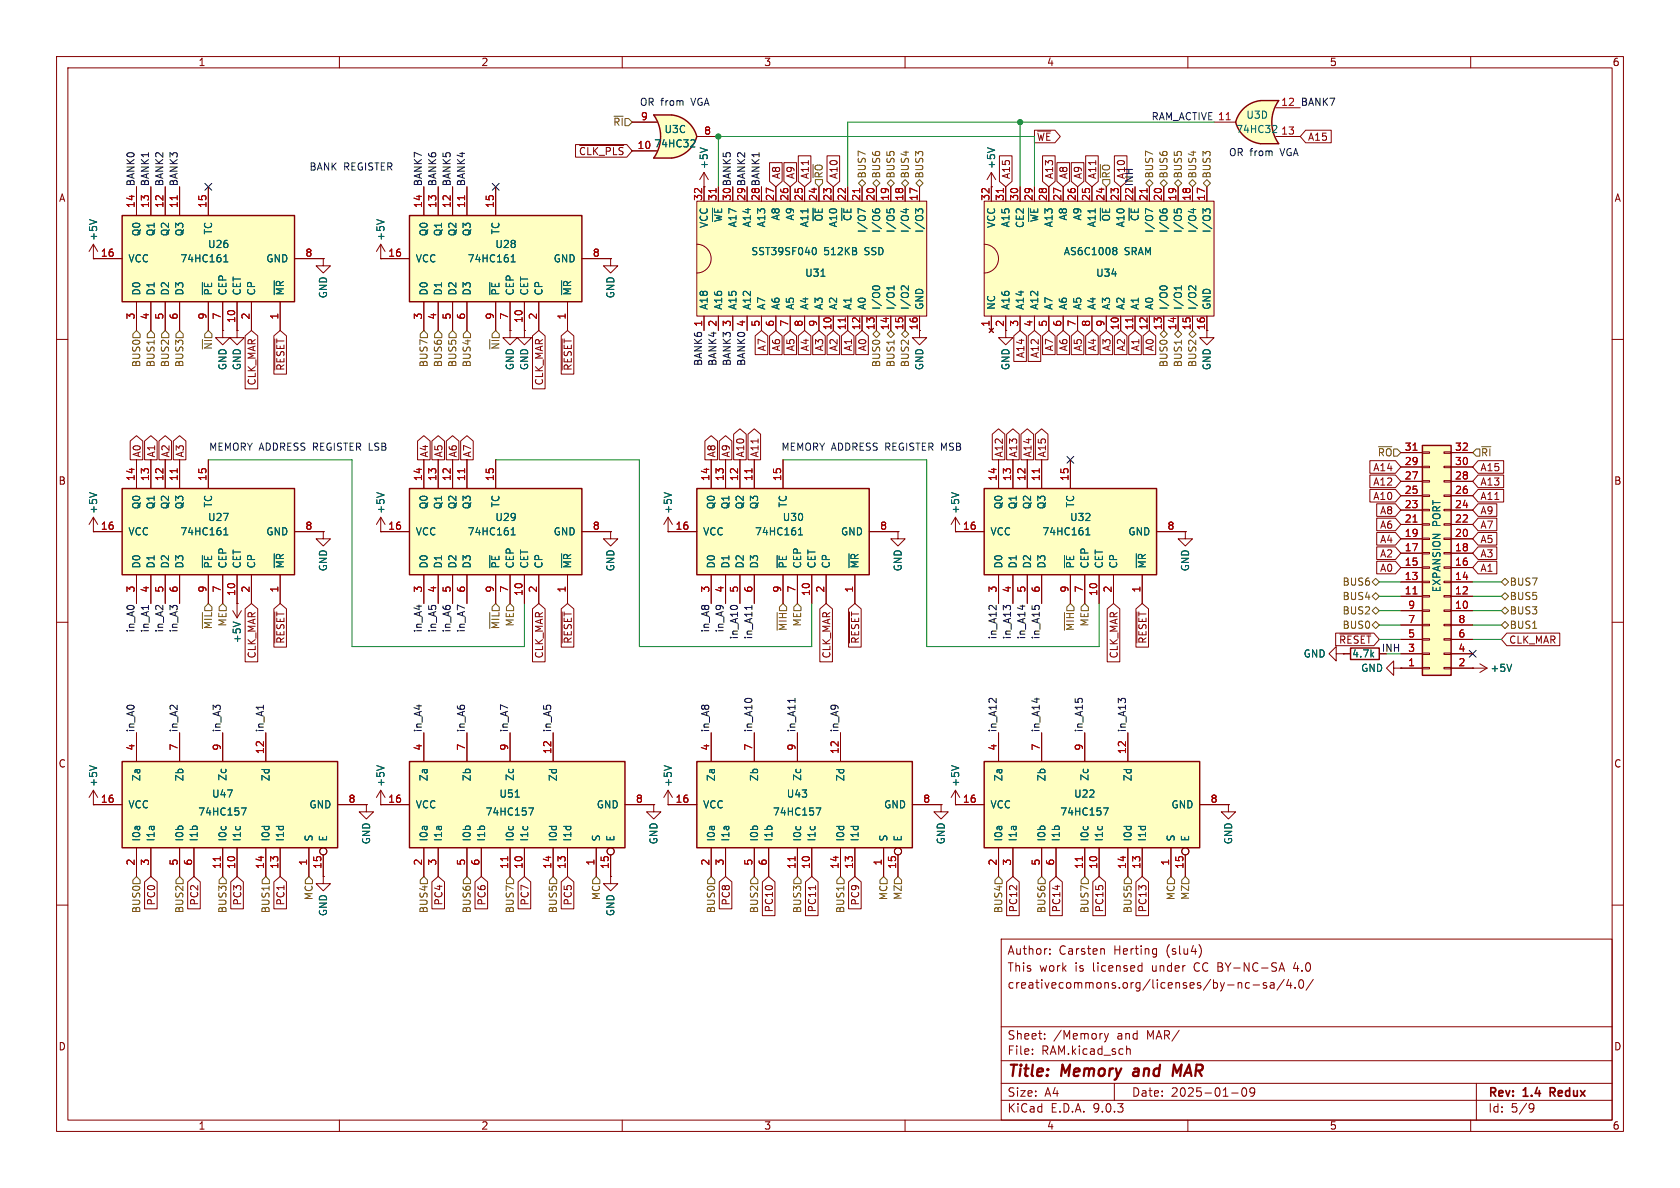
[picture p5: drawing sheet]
<svg xmlns="http://www.w3.org/2000/svg" width="297mm" height="210mm" viewBox="0 0 297 210" stroke-linecap="round" stroke-linejoin="round" font-family="sans-serif">
<defs><g id="words">
<g font-size="2.8" fill="#840000">
<text x="178" y="190.9">Title:</text>
<text x="187.7" y="190.9">Memory</text>
<text x="201.2" y="190.9">and</text>
<text x="209" y="190.9">MAR</text>
</g>
<g font-size="2.1" fill="#840000">
<text x="178" y="172">This</text>
<text x="178" y="169">Author:</text>
<text x="183.7" y="172">work</text>
<text x="187.2" y="169">Carsten</text>
<text x="190.1" y="172">is</text>
<text x="193.3" y="172">licensed</text>
<text x="197" y="169">Herting</text>
<text x="203.9" y="172">under</text>
<text x="206.3" y="169">(slu4)</text>
<text x="211.5" y="172">CC BY-NC-SA</text>
<text x="229.4" y="172">4.0</text>
<text x="178" y="175">creativecommons.org/licenses/by-nc-sa/4.0/</text>
<text x="178" y="184">Sheet:</text>
<text x="186.2" y="184">/Memory</text>
<text x="197.5" y="184">and</text>
<text x="202.9" y="184">MAR/</text>
<text x="178" y="186.7">File:</text>
<text x="184.1" y="186.7">RAM.kicad_sch</text>
<text x="178" y="196.9">KiCad</text>
<text x="178" y="194.1">Size:</text>
<text x="184.7" y="194.1">A4</text>
<text x="185.7" y="196.9">E.D.A.</text>
<text x="193.3" y="196.9">9.0.3</text>
<text x="200" y="194.1">Date:</text>
<text x="207" y="194.1">2025-01-09</text>
<text x="263" y="194.3">Rev:</text>
<text x="263" y="196.9">Id:</text>
<text x="267.1" y="196.9">5/9</text>
<text x="269.4" y="194.3">1.4</text>
<text x="274.7" y="194.3">Redux</text>
</g>
<g font-size="1.8" fill="#840000">
<text x="35" y="11.9">1</text>
<text x="85" y="11.9">2</text>
<text x="135" y="11.9">3</text>
<text x="185" y="11.9">4</text>
<text x="235" y="11.9">5</text>
<text x="285" y="11.9">6</text>
<text x="102.2" y="27.6">~{CLK_PLS}</text>
<text x="183.2" y="25.1">~{WE}</text>
<text x="231.1" y="25.1">A15</text>
<text x="10.3" y="35.9">A</text>
<text x="129.3" y="35.6" transform="rotate(-90 129.3 35.6)">30 BANK5</text>
<text x="131.8" y="35.6" transform="rotate(-90 131.8 35.6)">29 BANK2</text>
<text x="134.4" y="35.6" transform="rotate(-90 134.4 35.6)">28 BANK1</text>
<text x="138.1" y="31.8" transform="rotate(-90 138.1 31.8)">A8</text>
<text x="140.7" y="31.8" transform="rotate(-90 140.7 31.8)">A9</text>
<text x="143.2" y="31.8" transform="rotate(-90 143.2 31.8)">A11</text>
<text x="148.3" y="31.8" transform="rotate(-90 148.3 31.8)">A10</text>
<text x="178.8" y="31.8" transform="rotate(-90 178.8 31.8)">A15</text>
<text x="186.4" y="31.8" transform="rotate(-90 186.4 31.8)">A13</text>
<text x="188.9" y="31.8" transform="rotate(-90 188.9 31.8)">A8</text>
<text x="191.5" y="31.8" transform="rotate(-90 191.5 31.8)">A9</text>
<text x="194" y="31.8" transform="rotate(-90 194 31.8)">A11</text>
<text x="200.4" y="35.6" transform="rotate(-90 200.4 35.6)">22 INH</text>
<text x="285.3" y="35.9">A</text>
<text x="162.3" y="58.5" transform="rotate(-90 162.3 58.5)">16</text>
<text x="213.1" y="58.5" transform="rotate(-90 213.1 58.5)">16</text>
<text x="50.5" y="65.6" transform="rotate(-90 50.5 65.6)">~{RESET}</text>
<text x="101.3" y="65.6" transform="rotate(-90 101.3 65.6)">~{RESET}</text>
<text x="135.6" y="62.2" transform="rotate(-90 135.6 62.2)">A7</text>
<text x="138.1" y="62.2" transform="rotate(-90 138.1 62.2)">A6</text>
<text x="140.7" y="62.2" transform="rotate(-90 140.7 62.2)">A5</text>
<text x="143.2" y="62.2" transform="rotate(-90 143.2 62.2)">A4</text>
<text x="145.7" y="62.2" transform="rotate(-90 145.7 62.2)">A3</text>
<text x="148.3" y="62.2" transform="rotate(-90 148.3 62.2)">A2</text>
<text x="150.8" y="62.2" transform="rotate(-90 150.8 62.2)">A1</text>
<text x="153.4" y="62.2" transform="rotate(-90 153.4 62.2)">A0</text>
<text x="181.3" y="63.4" transform="rotate(-90 181.3 63.4)">A14</text>
<text x="183.8" y="63.4" transform="rotate(-90 183.8 63.4)">A12</text>
<text x="186.4" y="62.2" transform="rotate(-90 186.4 62.2)">A7</text>
<text x="188.9" y="62.2" transform="rotate(-90 188.9 62.2)">A6</text>
<text x="191.5" y="62.2" transform="rotate(-90 191.5 62.2)">A5</text>
<text x="194" y="62.2" transform="rotate(-90 194 62.2)">A4</text>
<text x="196.5" y="62.2" transform="rotate(-90 196.5 62.2)">A3</text>
<text x="199.1" y="62.2" transform="rotate(-90 199.1 62.2)">A2</text>
<text x="201.6" y="62.2" transform="rotate(-90 201.6 62.2)">A1</text>
<text x="204.2" y="62.2" transform="rotate(-90 204.2 62.2)">A0</text>
<text x="45.4" y="68.2" transform="rotate(-90 45.4 68.2)">CLK_MAR</text>
<text x="96.2" y="68.2" transform="rotate(-90 96.2 68.2)">CLK_MAR</text>
<text x="25.1" y="81" transform="rotate(-90 25.1 81)">A0</text>
<text x="27.6" y="81" transform="rotate(-90 27.6 81)">A1</text>
<text x="30.2" y="81" transform="rotate(-90 30.2 81)">A2</text>
<text x="32.7" y="81" transform="rotate(-90 32.7 81)">A3</text>
<text x="75.9" y="81" transform="rotate(-90 75.9 81)">A4</text>
<text x="78.4" y="81" transform="rotate(-90 78.4 81)">A5</text>
<text x="81" y="81" transform="rotate(-90 81 81)">A6</text>
<text x="83.5" y="81" transform="rotate(-90 83.5 81)">A7</text>
<text x="126.7" y="81" transform="rotate(-90 126.7 81)">A8</text>
<text x="129.2" y="81" transform="rotate(-90 129.2 81)">A9</text>
<text x="131.8" y="81" transform="rotate(-90 131.8 81)">A10</text>
<text x="134.3" y="81" transform="rotate(-90 134.3 81)">A11</text>
<text x="177.5" y="81" transform="rotate(-90 177.5 81)">A12</text>
<text x="180" y="81" transform="rotate(-90 180 81)">A13</text>
<text x="182.6" y="81" transform="rotate(-90 182.6 81)">A14</text>
<text x="185.1" y="81" transform="rotate(-90 185.1 81)">A15</text>
<text x="242.7" y="83.5">A14</text>
<text x="261.6" y="83.5">A15</text>
<text x="10.3" y="85.9">B</text>
<text x="242.7" y="88.6">A10</text>
<text x="242.7" y="86">A12</text>
<text x="261.6" y="88.6">A11</text>
<text x="261.6" y="86">A13</text>
<text x="285.3" y="85.9">B</text>
<text x="243.9" y="91.1">A8</text>
<text x="243.9" y="93.7">A6</text>
<text x="261.6" y="93.7">A7</text>
<text x="261.6" y="91.1">A9</text>
<text x="243.9" y="101.3">A0</text>
<text x="243.9" y="96.2">A4</text>
<text x="243.9" y="98.7">A2</text>
<text x="261.6" y="98.7">A3</text>
<text x="261.6" y="101.3">A1</text>
<text x="261.6" y="96.2">A5</text>
<text x="50.5" y="113.9" transform="rotate(-90 50.5 113.9)">~{RESET}</text>
<text x="101.3" y="113.9" transform="rotate(-90 101.3 113.9)">~{RESET}</text>
<text x="152.1" y="113.9" transform="rotate(-90 152.1 113.9)">~{RESET}</text>
<text x="202.9" y="113.9" transform="rotate(-90 202.9 113.9)">~{RESET}</text>
<text x="236.6" y="114">~{RESET}</text>
<text x="266.7" y="114">CLK_MAR</text>
<text x="45.4" y="116.5" transform="rotate(-90 45.4 116.5)">CLK_MAR</text>
<text x="96.2" y="116.5" transform="rotate(-90 96.2 116.5)">CLK_MAR</text>
<text x="147" y="116.5" transform="rotate(-90 147 116.5)">CLK_MAR</text>
<text x="197.8" y="116.5" transform="rotate(-90 197.8 116.5)">CLK_MAR</text>
<text x="244.2" y="115.3">INH</text>
<text x="10.3" y="135.9">C</text>
<text x="285.3" y="135.9">C</text>
<text x="27.6" y="160.2" transform="rotate(-90 27.6 160.2)">PC0</text>
<text x="35.2" y="160.2" transform="rotate(-90 35.2 160.2)">PC2</text>
<text x="42.9" y="160.2" transform="rotate(-90 42.9 160.2)">PC3</text>
<text x="50.5" y="160.2" transform="rotate(-90 50.5 160.2)">PC1</text>
<text x="78.4" y="160.2" transform="rotate(-90 78.4 160.2)">PC4</text>
<text x="86" y="160.2" transform="rotate(-90 86 160.2)">PC6</text>
<text x="93.7" y="160.2" transform="rotate(-90 93.7 160.2)">PC7</text>
<text x="101.3" y="160.2" transform="rotate(-90 101.3 160.2)">PC5</text>
<text x="129.2" y="160.2" transform="rotate(-90 129.2 160.2)">PC8</text>
<text x="136.8" y="161.4" transform="rotate(-90 136.8 161.4)">PC10</text>
<text x="144.5" y="161.4" transform="rotate(-90 144.5 161.4)">PC11</text>
<text x="152.1" y="160.2" transform="rotate(-90 152.1 160.2)">PC9</text>
<text x="180" y="161.4" transform="rotate(-90 180 161.4)">PC12</text>
<text x="187.6" y="161.4" transform="rotate(-90 187.6 161.4)">PC14</text>
<text x="195.3" y="161.4" transform="rotate(-90 195.3 161.4)">PC15</text>
<text x="202.9" y="161.4" transform="rotate(-90 202.9 161.4)">PC13</text>
<text x="10.3" y="185.9">D</text>
<text x="285.3" y="185.9">D</text>
<text x="35" y="199.9">1</text>
<text x="85" y="199.9">2</text>
<text x="135" y="199.9">3</text>
<text x="185" y="199.9">4</text>
<text x="235" y="199.9">5</text>
<text x="285" y="199.9">6</text>
</g>
<g font-size="1.8" fill="#725600">
<text x="108.3" y="22.5">~{RI}</text>
<text x="145.6" y="31.6" transform="rotate(-90 145.6 31.6)">~{RO}</text>
<text x="153.3" y="31.6" transform="rotate(-90 153.3 31.6)">BUS7</text>
<text x="155.8" y="31.6" transform="rotate(-90 155.8 31.6)">BUS6</text>
<text x="158.3" y="31.6" transform="rotate(-90 158.3 31.6)">BUS5</text>
<text x="160.9" y="31.6" transform="rotate(-90 160.9 31.6)">BUS4</text>
<text x="163.4" y="31.6" transform="rotate(-90 163.4 31.6)">BUS3</text>
<text x="196.4" y="31.6" transform="rotate(-90 196.4 31.6)">~{RO}</text>
<text x="204.1" y="31.6" transform="rotate(-90 204.1 31.6)">BUS7</text>
<text x="206.6" y="31.6" transform="rotate(-90 206.6 31.6)">BUS6</text>
<text x="209.1" y="31.6" transform="rotate(-90 209.1 31.6)">BUS5</text>
<text x="211.7" y="31.6" transform="rotate(-90 211.7 31.6)">BUS4</text>
<text x="214.2" y="31.6" transform="rotate(-90 214.2 31.6)">BUS3</text>
<text x="25" y="65" transform="rotate(-90 25 65)">BUS0</text>
<text x="27.5" y="65" transform="rotate(-90 27.5 65)">BUS1</text>
<text x="30.1" y="65" transform="rotate(-90 30.1 65)">BUS2</text>
<text x="32.6" y="65" transform="rotate(-90 32.6 65)">BUS3</text>
<text x="37.7" y="61.9" transform="rotate(-90 37.7 61.9)">~{NI}</text>
<text x="75.8" y="65" transform="rotate(-90 75.8 65)">BUS7</text>
<text x="78.3" y="65" transform="rotate(-90 78.3 65)">BUS6</text>
<text x="80.9" y="65" transform="rotate(-90 80.9 65)">BUS5</text>
<text x="83.4" y="65" transform="rotate(-90 83.4 65)">BUS4</text>
<text x="88.5" y="61.9" transform="rotate(-90 88.5 61.9)">~{NI}</text>
<text x="155.8" y="65" transform="rotate(-90 155.8 65)">BUS0</text>
<text x="158.3" y="65" transform="rotate(-90 158.3 65)">BUS1</text>
<text x="160.9" y="65" transform="rotate(-90 160.9 65)">BUS2</text>
<text x="206.6" y="65" transform="rotate(-90 206.6 65)">BUS0</text>
<text x="209.1" y="65" transform="rotate(-90 209.1 65)">BUS1</text>
<text x="211.7" y="65" transform="rotate(-90 211.7 65)">BUS2</text>
<text x="243.5" y="80.9">~{RO}</text>
<text x="261.7" y="80.9">~{RI}</text>
<text x="237.2" y="106.3">BUS4</text>
<text x="237.2" y="103.7">BUS6</text>
<text x="266.8" y="106.3">BUS5</text>
<text x="266.8" y="103.7">BUS7</text>
<text x="37.7" y="111.3" transform="rotate(-90 37.7 111.3)">~{MIL}</text>
<text x="40.2" y="110.9" transform="rotate(-90 40.2 110.9)">ME</text>
<text x="88.5" y="111.3" transform="rotate(-90 88.5 111.3)">~{MIL}</text>
<text x="91" y="110.9" transform="rotate(-90 91 110.9)">ME</text>
<text x="139.3" y="111.6" transform="rotate(-90 139.3 111.6)">~{MIH}</text>
<text x="141.8" y="110.9" transform="rotate(-90 141.8 110.9)">ME</text>
<text x="190.1" y="111.6" transform="rotate(-90 190.1 111.6)">~{MIH}</text>
<text x="192.6" y="110.9" transform="rotate(-90 192.6 110.9)">ME</text>
<text x="237.2" y="111.4">BUS0</text>
<text x="237.2" y="108.8">BUS2</text>
<text x="266.8" y="108.8">BUS3</text>
<text x="266.8" y="111.4">BUS1</text>
<text x="25" y="161.5" transform="rotate(-90 25 161.5)">BUS0</text>
<text x="32.6" y="161.5" transform="rotate(-90 32.6 161.5)">BUS2</text>
<text x="40.2" y="161.5" transform="rotate(-90 40.2 161.5)">BUS3</text>
<text x="47.9" y="161.5" transform="rotate(-90 47.9 161.5)">BUS1</text>
<text x="55.5" y="159.2" transform="rotate(-90 55.5 159.2)">MC</text>
<text x="75.8" y="161.5" transform="rotate(-90 75.8 161.5)">BUS4</text>
<text x="83.4" y="161.5" transform="rotate(-90 83.4 161.5)">BUS6</text>
<text x="91" y="161.5" transform="rotate(-90 91 161.5)">BUS7</text>
<text x="98.7" y="161.5" transform="rotate(-90 98.7 161.5)">BUS5</text>
<text x="106.3" y="159.2" transform="rotate(-90 106.3 159.2)">MC</text>
<text x="126.6" y="161.5" transform="rotate(-90 126.6 161.5)">BUS0</text>
<text x="134.2" y="161.5" transform="rotate(-90 134.2 161.5)">BUS2</text>
<text x="141.8" y="161.5" transform="rotate(-90 141.8 161.5)">BUS3</text>
<text x="149.5" y="161.5" transform="rotate(-90 149.5 161.5)">BUS1</text>
<text x="157.1" y="159.2" transform="rotate(-90 157.1 159.2)">MC</text>
<text x="159.6" y="159.2" transform="rotate(-90 159.6 159.2)">MZ</text>
<text x="177.4" y="161.5" transform="rotate(-90 177.4 161.5)">BUS4</text>
<text x="185" y="161.5" transform="rotate(-90 185 161.5)">BUS6</text>
<text x="192.6" y="161.5" transform="rotate(-90 192.6 161.5)">BUS7</text>
<text x="200.3" y="161.5" transform="rotate(-90 200.3 161.5)">BUS5</text>
<text x="207.9" y="159.2" transform="rotate(-90 207.9 159.2)">MC</text>
<text x="210.4" y="159.2" transform="rotate(-90 210.4 159.2)">MZ</text>
</g>
<g font-size="1.8" fill="#0000c2">
<text x="113" y="18.8">OR from</text>
<text x="122.3" y="18.8">VGA</text>
<text x="203.5" y="21.3">RAM_ACTIVE 11</text>
<text x="217.2" y="27.7">OR from</text>
<text x="226.5" y="27.7">VGA</text>
<text x="54.6" y="30.2">BANK</text>
<text x="60.7" y="30.2">REGISTER</text>
<text x="36.9" y="79.8">MEMORY ADDRESS REGISTER LSB</text>
<text x="138" y="79.8">MEMORY ADDRESS REGISTER MSB</text>
</g>
<g font-size="1.8" fill="#a90000">
<text x="113.2" y="21.3">9</text>
<text x="124.4" y="23.9">8</text>
<text x="226.4" y="18.8">12</text>
<text x="226.4" y="23.9">13</text>
<text x="112.6" y="26.4">10</text>
<text x="124.2" y="35.6" transform="rotate(-90 124.2 35.6)">32</text>
<text x="126.7" y="35.6" transform="rotate(-90 126.7 35.6)">31</text>
<text x="129.3" y="35.6" transform="rotate(-90 129.3 35.6)">30</text>
<text x="131.8" y="35.6" transform="rotate(-90 131.8 35.6)">29</text>
<text x="134.4" y="35.6" transform="rotate(-90 134.4 35.6)">28</text>
<text x="136.9" y="35.6" transform="rotate(-90 136.9 35.6)">27</text>
<text x="139.4" y="35.6" transform="rotate(-90 139.4 35.6)">26</text>
<text x="142" y="35.6" transform="rotate(-90 142 35.6)">25</text>
<text x="144.5" y="35.6" transform="rotate(-90 144.5 35.6)">24</text>
<text x="147.1" y="35.6" transform="rotate(-90 147.1 35.6)">23</text>
<text x="149.6" y="35.6" transform="rotate(-90 149.6 35.6)">22</text>
<text x="152.1" y="35.6" transform="rotate(-90 152.1 35.6)">21</text>
<text x="154.7" y="35.6" transform="rotate(-90 154.7 35.6)">20</text>
<text x="157.2" y="35.6" transform="rotate(-90 157.2 35.6)">19</text>
<text x="159.8" y="35.6" transform="rotate(-90 159.8 35.6)">18</text>
<text x="162.3" y="35.6" transform="rotate(-90 162.3 35.6)">17</text>
<text x="175" y="35.6" transform="rotate(-90 175 35.6)">32</text>
<text x="177.5" y="35.6" transform="rotate(-90 177.5 35.6)">31</text>
<text x="180.1" y="35.6" transform="rotate(-90 180.1 35.6)">30</text>
<text x="182.6" y="35.6" transform="rotate(-90 182.6 35.6)">29</text>
<text x="185.2" y="35.6" transform="rotate(-90 185.2 35.6)">28</text>
<text x="187.7" y="35.6" transform="rotate(-90 187.7 35.6)">27</text>
<text x="190.2" y="35.6" transform="rotate(-90 190.2 35.6)">26</text>
<text x="192.8" y="35.6" transform="rotate(-90 192.8 35.6)">25</text>
<text x="195.3" y="35.6" transform="rotate(-90 195.3 35.6)">24</text>
<text x="197.9" y="35.6" transform="rotate(-90 197.9 35.6)">23</text>
<text x="200.4" y="35.6" transform="rotate(-90 200.4 35.6)">22</text>
<text x="202.9" y="35.6" transform="rotate(-90 202.9 35.6)">21</text>
<text x="205.5" y="35.6" transform="rotate(-90 205.5 35.6)">20</text>
<text x="208" y="35.6" transform="rotate(-90 208 35.6)">19</text>
<text x="210.6" y="35.6" transform="rotate(-90 210.6 35.6)">18</text>
<text x="213.1" y="35.6" transform="rotate(-90 213.1 35.6)">17</text>
<text x="23.9" y="36.9" transform="rotate(-90 23.9 36.9)">14</text>
<text x="26.4" y="36.9" transform="rotate(-90 26.4 36.9)">13</text>
<text x="29" y="36.9" transform="rotate(-90 29 36.9)">12</text>
<text x="31.5" y="36.9" transform="rotate(-90 31.5 36.9)">11</text>
<text x="36.6" y="36.9" transform="rotate(-90 36.6 36.9)">15</text>
<text x="74.7" y="36.9" transform="rotate(-90 74.7 36.9)">14</text>
<text x="77.2" y="36.9" transform="rotate(-90 77.2 36.9)">13</text>
<text x="79.8" y="36.9" transform="rotate(-90 79.8 36.9)">12</text>
<text x="82.3" y="36.9" transform="rotate(-90 82.3 36.9)">11</text>
<text x="87.4" y="36.9" transform="rotate(-90 87.4 36.9)">15</text>
<text x="17.7" y="45.5">16</text>
<text x="53.9" y="45.5">8</text>
<text x="68.5" y="45.5">16</text>
<text x="104.7" y="45.5">8</text>
<text x="23.9" y="56.6" transform="rotate(-90 23.9 56.6)">3</text>
<text x="26.4" y="56.6" transform="rotate(-90 26.4 56.6)">4</text>
<text x="29" y="56.6" transform="rotate(-90 29 56.6)">5</text>
<text x="31.5" y="56.6" transform="rotate(-90 31.5 56.6)">6</text>
<text x="36.6" y="56.6" transform="rotate(-90 36.6 56.6)">9</text>
<text x="39.1" y="56.6" transform="rotate(-90 39.1 56.6)">7</text>
<text x="41.7" y="57.2" transform="rotate(-90 41.7 57.2)">10</text>
<text x="44.2" y="56.6" transform="rotate(-90 44.2 56.6)">2</text>
<text x="49.3" y="56.6" transform="rotate(-90 49.3 56.6)">1</text>
<text x="74.7" y="56.6" transform="rotate(-90 74.7 56.6)">3</text>
<text x="77.2" y="56.6" transform="rotate(-90 77.2 56.6)">4</text>
<text x="79.8" y="56.6" transform="rotate(-90 79.8 56.6)">5</text>
<text x="82.3" y="56.6" transform="rotate(-90 82.3 56.6)">6</text>
<text x="87.4" y="56.6" transform="rotate(-90 87.4 56.6)">9</text>
<text x="89.9" y="56.6" transform="rotate(-90 89.9 56.6)">7</text>
<text x="92.5" y="57.2" transform="rotate(-90 92.5 57.2)">10</text>
<text x="95" y="56.6" transform="rotate(-90 95 56.6)">2</text>
<text x="100.1" y="56.6" transform="rotate(-90 100.1 56.6)">1</text>
<text x="124.2" y="57.9" transform="rotate(-90 124.2 57.9)">1</text>
<text x="126.7" y="57.9" transform="rotate(-90 126.7 57.9)">2</text>
<text x="129.3" y="57.9" transform="rotate(-90 129.3 57.9)">3</text>
<text x="131.8" y="57.9" transform="rotate(-90 131.8 57.9)">4</text>
<text x="134.4" y="57.9" transform="rotate(-90 134.4 57.9)">5</text>
<text x="136.9" y="57.9" transform="rotate(-90 136.9 57.9)">6</text>
<text x="139.4" y="57.9" transform="rotate(-90 139.4 57.9)">7</text>
<text x="142" y="57.9" transform="rotate(-90 142 57.9)">8</text>
<text x="144.5" y="57.9" transform="rotate(-90 144.5 57.9)">9</text>
<text x="147.1" y="58.5" transform="rotate(-90 147.1 58.5)">10</text>
<text x="149.6" y="58.5" transform="rotate(-90 149.6 58.5)">11</text>
<text x="152.1" y="58.5" transform="rotate(-90 152.1 58.5)">12</text>
<text x="154.7" y="58.5" transform="rotate(-90 154.7 58.5)">13</text>
<text x="157.2" y="58.5" transform="rotate(-90 157.2 58.5)">14</text>
<text x="159.8" y="58.5" transform="rotate(-90 159.8 58.5)">15</text>
<text x="175" y="57.9" transform="rotate(-90 175 57.9)">1</text>
<text x="177.5" y="57.9" transform="rotate(-90 177.5 57.9)">2</text>
<text x="180.1" y="57.9" transform="rotate(-90 180.1 57.9)">3</text>
<text x="182.6" y="57.9" transform="rotate(-90 182.6 57.9)">4</text>
<text x="185.2" y="57.9" transform="rotate(-90 185.2 57.9)">5</text>
<text x="187.7" y="57.9" transform="rotate(-90 187.7 57.9)">6</text>
<text x="190.2" y="57.9" transform="rotate(-90 190.2 57.9)">7</text>
<text x="192.8" y="57.9" transform="rotate(-90 192.8 57.9)">8</text>
<text x="195.3" y="57.9" transform="rotate(-90 195.3 57.9)">9</text>
<text x="197.9" y="58.5" transform="rotate(-90 197.9 58.5)">10</text>
<text x="200.4" y="58.5" transform="rotate(-90 200.4 58.5)">11</text>
<text x="202.9" y="58.5" transform="rotate(-90 202.9 58.5)">12</text>
<text x="205.5" y="58.5" transform="rotate(-90 205.5 58.5)">13</text>
<text x="208" y="58.5" transform="rotate(-90 208 58.5)">14</text>
<text x="210.6" y="58.5" transform="rotate(-90 210.6 58.5)">15</text>
<text x="248.2" y="82.3">29</text>
<text x="248.2" y="79.8">31</text>
<text x="257.1" y="82.3">30</text>
<text x="257.1" y="79.8">32</text>
<text x="23.9" y="85.1" transform="rotate(-90 23.9 85.1)">14</text>
<text x="26.4" y="85.1" transform="rotate(-90 26.4 85.1)">13</text>
<text x="29" y="85.1" transform="rotate(-90 29 85.1)">12</text>
<text x="31.5" y="85.1" transform="rotate(-90 31.5 85.1)">11</text>
<text x="36.6" y="85.1" transform="rotate(-90 36.6 85.1)">15</text>
<text x="74.7" y="85.1" transform="rotate(-90 74.7 85.1)">14</text>
<text x="77.2" y="85.1" transform="rotate(-90 77.2 85.1)">13</text>
<text x="79.8" y="85.1" transform="rotate(-90 79.8 85.1)">12</text>
<text x="82.3" y="85.1" transform="rotate(-90 82.3 85.1)">11</text>
<text x="87.4" y="85.1" transform="rotate(-90 87.4 85.1)">15</text>
<text x="125.5" y="85.1" transform="rotate(-90 125.5 85.1)">14</text>
<text x="128" y="85.1" transform="rotate(-90 128 85.1)">13</text>
<text x="130.6" y="85.1" transform="rotate(-90 130.6 85.1)">12</text>
<text x="133.1" y="85.1" transform="rotate(-90 133.1 85.1)">11</text>
<text x="138.2" y="85.1" transform="rotate(-90 138.2 85.1)">15</text>
<text x="176.3" y="85.1" transform="rotate(-90 176.3 85.1)">14</text>
<text x="178.8" y="85.1" transform="rotate(-90 178.8 85.1)">13</text>
<text x="181.4" y="85.1" transform="rotate(-90 181.4 85.1)">12</text>
<text x="183.9" y="85.1" transform="rotate(-90 183.9 85.1)">11</text>
<text x="189" y="85.1" transform="rotate(-90 189 85.1)">15</text>
<text x="248.2" y="89.9">23</text>
<text x="248.2" y="87.4">25</text>
<text x="248.2" y="84.8">27</text>
<text x="257.1" y="89.9">24</text>
<text x="257.1" y="87.4">26</text>
<text x="257.1" y="84.8">28</text>
<text x="17.7" y="93.7">16</text>
<text x="53.9" y="93.7">8</text>
<text x="68.5" y="93.7">16</text>
<text x="104.7" y="93.7">8</text>
<text x="119.3" y="93.7">16</text>
<text x="155.5" y="93.7">8</text>
<text x="170.1" y="93.7">16</text>
<text x="206.3" y="93.7">8</text>
<text x="248.2" y="95">19</text>
<text x="248.2" y="92.5">21</text>
<text x="257.1" y="95">20</text>
<text x="257.1" y="92.5">22</text>
<text x="248.2" y="100.1">15</text>
<text x="248.2" y="97.5">17</text>
<text x="257.1" y="100.1">16</text>
<text x="257.1" y="97.5">18</text>
<text x="23.9" y="104.8" transform="rotate(-90 23.9 104.8)">3</text>
<text x="26.4" y="104.8" transform="rotate(-90 26.4 104.8)">4</text>
<text x="29" y="104.8" transform="rotate(-90 29 104.8)">5</text>
<text x="31.5" y="104.8" transform="rotate(-90 31.5 104.8)">6</text>
<text x="36.6" y="104.8" transform="rotate(-90 36.6 104.8)">9</text>
<text x="39.1" y="104.8" transform="rotate(-90 39.1 104.8)">7</text>
<text x="41.7" y="105.5" transform="rotate(-90 41.7 105.5)">10</text>
<text x="44.2" y="104.8" transform="rotate(-90 44.2 104.8)">2</text>
<text x="49.3" y="104.8" transform="rotate(-90 49.3 104.8)">1</text>
<text x="74.7" y="104.8" transform="rotate(-90 74.7 104.8)">3</text>
<text x="77.2" y="104.8" transform="rotate(-90 77.2 104.8)">4</text>
<text x="79.8" y="104.8" transform="rotate(-90 79.8 104.8)">5</text>
<text x="82.3" y="104.8" transform="rotate(-90 82.3 104.8)">6</text>
<text x="87.4" y="104.8" transform="rotate(-90 87.4 104.8)">9</text>
<text x="89.9" y="104.8" transform="rotate(-90 89.9 104.8)">7</text>
<text x="92.5" y="105.5" transform="rotate(-90 92.5 105.5)">10</text>
<text x="95" y="104.8" transform="rotate(-90 95 104.8)">2</text>
<text x="100.1" y="104.8" transform="rotate(-90 100.1 104.8)">1</text>
<text x="125.5" y="104.8" transform="rotate(-90 125.5 104.8)">3</text>
<text x="128" y="104.8" transform="rotate(-90 128 104.8)">4</text>
<text x="130.6" y="104.8" transform="rotate(-90 130.6 104.8)">5</text>
<text x="133.1" y="104.8" transform="rotate(-90 133.1 104.8)">6</text>
<text x="138.2" y="104.8" transform="rotate(-90 138.2 104.8)">9</text>
<text x="140.7" y="104.8" transform="rotate(-90 140.7 104.8)">7</text>
<text x="143.3" y="105.5" transform="rotate(-90 143.3 105.5)">10</text>
<text x="145.8" y="104.8" transform="rotate(-90 145.8 104.8)">2</text>
<text x="150.9" y="104.8" transform="rotate(-90 150.9 104.8)">1</text>
<text x="176.3" y="104.8" transform="rotate(-90 176.3 104.8)">3</text>
<text x="178.8" y="104.8" transform="rotate(-90 178.8 104.8)">4</text>
<text x="181.4" y="104.8" transform="rotate(-90 181.4 104.8)">5</text>
<text x="183.9" y="104.8" transform="rotate(-90 183.9 104.8)">6</text>
<text x="189" y="104.8" transform="rotate(-90 189 104.8)">9</text>
<text x="191.5" y="104.8" transform="rotate(-90 191.5 104.8)">7</text>
<text x="194.1" y="105.5" transform="rotate(-90 194.1 105.5)">10</text>
<text x="196.6" y="104.8" transform="rotate(-90 196.6 104.8)">2</text>
<text x="201.7" y="104.8" transform="rotate(-90 201.7 104.8)">1</text>
<text x="248.2" y="105.2">11</text>
<text x="248.2" y="102.6">13</text>
<text x="248.8" y="107.7">9</text>
<text x="257.1" y="107.7">10</text>
<text x="257.1" y="105.2">12</text>
<text x="257.1" y="102.6">14</text>
<text x="248.8" y="112.8">5</text>
<text x="248.8" y="110.2">7</text>
<text x="257.7" y="112.8">6</text>
<text x="257.7" y="110.2">8</text>
<text x="248.8" y="117.9">1</text>
<text x="248.8" y="115.3">3</text>
<text x="257.7" y="117.9">2</text>
<text x="257.7" y="115.3">4</text>
<text x="23.9" y="132.8" transform="rotate(-90 23.9 132.8)">4</text>
<text x="31.5" y="132.8" transform="rotate(-90 31.5 132.8)">7</text>
<text x="39.1" y="132.8" transform="rotate(-90 39.1 132.8)">9</text>
<text x="46.7" y="133.4" transform="rotate(-90 46.7 133.4)">12</text>
<text x="74.7" y="132.8" transform="rotate(-90 74.7 132.8)">4</text>
<text x="82.3" y="132.8" transform="rotate(-90 82.3 132.8)">7</text>
<text x="89.9" y="132.8" transform="rotate(-90 89.9 132.8)">9</text>
<text x="97.5" y="133.4" transform="rotate(-90 97.5 133.4)">12</text>
<text x="125.5" y="132.8" transform="rotate(-90 125.5 132.8)">4</text>
<text x="133.1" y="132.8" transform="rotate(-90 133.1 132.8)">7</text>
<text x="140.7" y="132.8" transform="rotate(-90 140.7 132.8)">9</text>
<text x="148.3" y="133.4" transform="rotate(-90 148.3 133.4)">12</text>
<text x="176.3" y="132.8" transform="rotate(-90 176.3 132.8)">4</text>
<text x="183.9" y="132.8" transform="rotate(-90 183.9 132.8)">7</text>
<text x="191.5" y="132.8" transform="rotate(-90 191.5 132.8)">9</text>
<text x="199.1" y="133.4" transform="rotate(-90 199.1 133.4)">12</text>
<text x="17.7" y="142">16</text>
<text x="61.5" y="142">8</text>
<text x="68.5" y="142">16</text>
<text x="112.3" y="142">8</text>
<text x="119.3" y="142">16</text>
<text x="163.1" y="142">8</text>
<text x="170.1" y="142">16</text>
<text x="213.9" y="142">8</text>
<text x="23.9" y="153.1" transform="rotate(-90 23.9 153.1)">2</text>
<text x="26.4" y="153.1" transform="rotate(-90 26.4 153.1)">3</text>
<text x="31.5" y="153.1" transform="rotate(-90 31.5 153.1)">5</text>
<text x="34" y="153.1" transform="rotate(-90 34 153.1)">6</text>
<text x="39.1" y="153.7" transform="rotate(-90 39.1 153.7)">11</text>
<text x="41.7" y="153.7" transform="rotate(-90 41.7 153.7)">10</text>
<text x="46.7" y="153.7" transform="rotate(-90 46.7 153.7)">14</text>
<text x="49.3" y="153.7" transform="rotate(-90 49.3 153.7)">13</text>
<text x="54.4" y="153.1" transform="rotate(-90 54.4 153.1)">1</text>
<text x="56.9" y="153.7" transform="rotate(-90 56.9 153.7)">15</text>
<text x="74.7" y="153.1" transform="rotate(-90 74.7 153.1)">2</text>
<text x="77.2" y="153.1" transform="rotate(-90 77.2 153.1)">3</text>
<text x="82.3" y="153.1" transform="rotate(-90 82.3 153.1)">5</text>
<text x="84.8" y="153.1" transform="rotate(-90 84.8 153.1)">6</text>
<text x="89.9" y="153.7" transform="rotate(-90 89.9 153.7)">11</text>
<text x="92.5" y="153.7" transform="rotate(-90 92.5 153.7)">10</text>
<text x="97.5" y="153.7" transform="rotate(-90 97.5 153.7)">14</text>
<text x="100.1" y="153.7" transform="rotate(-90 100.1 153.7)">13</text>
<text x="105.2" y="153.1" transform="rotate(-90 105.2 153.1)">1</text>
<text x="107.7" y="153.7" transform="rotate(-90 107.7 153.7)">15</text>
<text x="125.5" y="153.1" transform="rotate(-90 125.5 153.1)">2</text>
<text x="128" y="153.1" transform="rotate(-90 128 153.1)">3</text>
<text x="133.1" y="153.1" transform="rotate(-90 133.1 153.1)">5</text>
<text x="135.6" y="153.1" transform="rotate(-90 135.6 153.1)">6</text>
<text x="140.7" y="153.7" transform="rotate(-90 140.7 153.7)">11</text>
<text x="143.3" y="153.7" transform="rotate(-90 143.3 153.7)">10</text>
<text x="148.3" y="153.7" transform="rotate(-90 148.3 153.7)">14</text>
<text x="150.9" y="153.7" transform="rotate(-90 150.9 153.7)">13</text>
<text x="156" y="153.1" transform="rotate(-90 156 153.1)">1</text>
<text x="158.5" y="153.7" transform="rotate(-90 158.5 153.7)">15</text>
<text x="176.3" y="153.1" transform="rotate(-90 176.3 153.1)">2</text>
<text x="178.8" y="153.1" transform="rotate(-90 178.8 153.1)">3</text>
<text x="183.9" y="153.1" transform="rotate(-90 183.9 153.1)">5</text>
<text x="186.4" y="153.1" transform="rotate(-90 186.4 153.1)">6</text>
<text x="191.5" y="153.7" transform="rotate(-90 191.5 153.7)">11</text>
<text x="194.1" y="153.7" transform="rotate(-90 194.1 153.7)">10</text>
<text x="199.1" y="153.7" transform="rotate(-90 199.1 153.7)">14</text>
<text x="201.7" y="153.7" transform="rotate(-90 201.7 153.7)">13</text>
<text x="206.8" y="153.1" transform="rotate(-90 206.8 153.1)">1</text>
<text x="209.3" y="153.7" transform="rotate(-90 209.3 153.7)">15</text>
</g>
<g font-size="1.8" fill="#006464">
<text x="117.4" y="23.7">U3C</text>
<text x="218.4" y="23.7">74HC32</text>
<text x="220.2" y="21.2">U3D</text>
<text x="115.6" y="26.3">74HC32</text>
<text x="125.3" y="30" transform="rotate(-90 125.3 30)">+5V</text>
<text x="176.1" y="30" transform="rotate(-90 176.1 30)">+5V</text>
<text x="25" y="41.9" transform="rotate(-90 25 41.9)">Q0</text>
<text x="27.5" y="41.9" transform="rotate(-90 27.5 41.9)">Q1</text>
<text x="30.1" y="41.9" transform="rotate(-90 30.1 41.9)">Q2</text>
<text x="32.6" y="41.9" transform="rotate(-90 32.6 41.9)">Q3</text>
<text x="37.7" y="41.6" transform="rotate(-90 37.7 41.6)">TC</text>
<text x="75.8" y="41.9" transform="rotate(-90 75.8 41.9)">Q0</text>
<text x="78.3" y="41.9" transform="rotate(-90 78.3 41.9)">Q1</text>
<text x="80.9" y="41.9" transform="rotate(-90 80.9 41.9)">Q2</text>
<text x="83.4" y="41.9" transform="rotate(-90 83.4 41.9)">Q3</text>
<text x="88.5" y="41.6" transform="rotate(-90 88.5 41.6)">TC</text>
<text x="125.3" y="40.4" transform="rotate(-90 125.3 40.4)">VCC</text>
<text x="127.9" y="39.4" transform="rotate(-90 127.9 39.4)">~{WE}</text>
<text x="130.4" y="40.3" transform="rotate(-90 130.4 40.3)">A17</text>
<text x="132.9" y="40.3" transform="rotate(-90 132.9 40.3)">A14</text>
<text x="135.5" y="40.3" transform="rotate(-90 135.5 40.3)">A13</text>
<text x="138" y="39.1" transform="rotate(-90 138 39.1)">A8</text>
<text x="140.6" y="39.1" transform="rotate(-90 140.6 39.1)">A9</text>
<text x="143.1" y="40.3" transform="rotate(-90 143.1 40.3)">A11</text>
<text x="145.6" y="39.3" transform="rotate(-90 145.6 39.3)">~{OE}</text>
<text x="148.2" y="40.3" transform="rotate(-90 148.2 40.3)">A10</text>
<text x="150.7" y="39.2" transform="rotate(-90 150.7 39.2)">~{CE}</text>
<text x="153.3" y="41.3" transform="rotate(-90 153.3 41.3)">I/O7</text>
<text x="155.8" y="41.3" transform="rotate(-90 155.8 41.3)">I/O6</text>
<text x="158.3" y="41.3" transform="rotate(-90 158.3 41.3)">I/O5</text>
<text x="160.9" y="41.3" transform="rotate(-90 160.9 41.3)">I/O4</text>
<text x="163.4" y="41.3" transform="rotate(-90 163.4 41.3)">I/O3</text>
<text x="176.1" y="40.4" transform="rotate(-90 176.1 40.4)">VCC</text>
<text x="178.7" y="40.3" transform="rotate(-90 178.7 40.3)">A15</text>
<text x="181.2" y="40.4" transform="rotate(-90 181.2 40.4)">CE2</text>
<text x="183.7" y="39.4" transform="rotate(-90 183.7 39.4)">~{WE}</text>
<text x="186.3" y="40.3" transform="rotate(-90 186.3 40.3)">A13</text>
<text x="188.8" y="39.1" transform="rotate(-90 188.8 39.1)">A8</text>
<text x="191.4" y="39.1" transform="rotate(-90 191.4 39.1)">A9</text>
<text x="193.9" y="40.3" transform="rotate(-90 193.9 40.3)">A11</text>
<text x="196.4" y="39.3" transform="rotate(-90 196.4 39.3)">~{OE}</text>
<text x="199" y="40.3" transform="rotate(-90 199 40.3)">A10</text>
<text x="201.5" y="39.2" transform="rotate(-90 201.5 39.2)">~{CE}</text>
<text x="204.1" y="41.3" transform="rotate(-90 204.1 41.3)">I/O7</text>
<text x="206.6" y="41.3" transform="rotate(-90 206.6 41.3)">I/O6</text>
<text x="209.1" y="41.3" transform="rotate(-90 209.1 41.3)">I/O5</text>
<text x="211.7" y="41.3" transform="rotate(-90 211.7 41.3)">I/O4</text>
<text x="214.2" y="41.3" transform="rotate(-90 214.2 41.3)">I/O3</text>
<text x="17.4" y="42.7" transform="rotate(-90 17.4 42.7)">+5V</text>
<text x="22.6" y="46.6">VCC</text>
<text x="31.8" y="46.6">74HC161</text>
<text x="36.7" y="44">U26</text>
<text x="47" y="46.6">GND</text>
<text x="68.2" y="42.7" transform="rotate(-90 68.2 42.7)">+5V</text>
<text x="73.4" y="46.6">VCC</text>
<text x="82.6" y="46.6">74HC161</text>
<text x="87.5" y="44">U28</text>
<text x="97.8" y="46.6">GND</text>
<text x="132.7" y="45.3">SST39SF040</text>
<text x="145.6" y="45.3">512KB</text>
<text x="153" y="45.3">SSD</text>
<text x="188" y="45.3">AS6C1008</text>
<text x="198.8" y="45.3">SRAM</text>
<text x="25" y="52.3" transform="rotate(-90 25 52.3)">D0</text>
<text x="27.5" y="52.3" transform="rotate(-90 27.5 52.3)">D1</text>
<text x="30.1" y="52.3" transform="rotate(-90 30.1 52.3)">D2</text>
<text x="32.6" y="52.3" transform="rotate(-90 32.6 52.3)">D3</text>
<text x="37.7" y="52.3" transform="rotate(-90 37.7 52.3)">~{PE}</text>
<text x="40.2" y="52.3" transform="rotate(-90 40.2 52.3)">CEP</text>
<text x="42.8" y="52.3" transform="rotate(-90 42.8 52.3)">CET</text>
<text x="45.3" y="52.3" transform="rotate(-90 45.3 52.3)">CP</text>
<text x="50.4" y="52.3" transform="rotate(-90 50.4 52.3)">~{MR}</text>
<text x="58" y="52.8" transform="rotate(-90 58 52.8)">GND</text>
<text x="75.8" y="52.3" transform="rotate(-90 75.8 52.3)">D0</text>
<text x="78.3" y="52.3" transform="rotate(-90 78.3 52.3)">D1</text>
<text x="80.9" y="52.3" transform="rotate(-90 80.9 52.3)">D2</text>
<text x="83.4" y="52.3" transform="rotate(-90 83.4 52.3)">D3</text>
<text x="88.5" y="52.3" transform="rotate(-90 88.5 52.3)">~{PE}</text>
<text x="91" y="52.3" transform="rotate(-90 91 52.3)">CEP</text>
<text x="93.6" y="52.3" transform="rotate(-90 93.6 52.3)">CET</text>
<text x="96.1" y="52.3" transform="rotate(-90 96.1 52.3)">CP</text>
<text x="101.2" y="52.3" transform="rotate(-90 101.2 52.3)">~{MR}</text>
<text x="108.8" y="52.8" transform="rotate(-90 108.8 52.8)">GND</text>
<text x="142.2" y="49.1">U31</text>
<text x="193.7" y="49.1">U34</text>
<text x="125.3" y="54.9" transform="rotate(-90 125.3 54.9)">A18</text>
<text x="127.9" y="54.9" transform="rotate(-90 127.9 54.9)">A16</text>
<text x="130.4" y="54.9" transform="rotate(-90 130.4 54.9)">A15</text>
<text x="132.9" y="54.9" transform="rotate(-90 132.9 54.9)">A12</text>
<text x="135.5" y="54.9" transform="rotate(-90 135.5 54.9)">A7</text>
<text x="138" y="54.9" transform="rotate(-90 138 54.9)">A6</text>
<text x="140.6" y="54.9" transform="rotate(-90 140.6 54.9)">A5</text>
<text x="143.1" y="54.9" transform="rotate(-90 143.1 54.9)">A4</text>
<text x="145.6" y="54.9" transform="rotate(-90 145.6 54.9)">A3</text>
<text x="148.2" y="54.9" transform="rotate(-90 148.2 54.9)">A2</text>
<text x="150.7" y="54.9" transform="rotate(-90 150.7 54.9)">A1</text>
<text x="153.3" y="54.9" transform="rotate(-90 153.3 54.9)">A0</text>
<text x="155.8" y="54.9" transform="rotate(-90 155.8 54.9)">I/O0</text>
<text x="158.3" y="54.9" transform="rotate(-90 158.3 54.9)">I/O1</text>
<text x="160.9" y="54.9" transform="rotate(-90 160.9 54.9)">I/O2</text>
<text x="163.4" y="54.9" transform="rotate(-90 163.4 54.9)">GND</text>
<text x="176.1" y="54.9" transform="rotate(-90 176.1 54.9)">NC</text>
<text x="178.7" y="54.9" transform="rotate(-90 178.7 54.9)">A16</text>
<text x="181.2" y="54.9" transform="rotate(-90 181.2 54.9)">A14</text>
<text x="183.7" y="54.9" transform="rotate(-90 183.7 54.9)">A12</text>
<text x="186.3" y="54.9" transform="rotate(-90 186.3 54.9)">A7</text>
<text x="188.8" y="54.9" transform="rotate(-90 188.8 54.9)">A6</text>
<text x="191.4" y="54.9" transform="rotate(-90 191.4 54.9)">A5</text>
<text x="193.9" y="54.9" transform="rotate(-90 193.9 54.9)">A4</text>
<text x="196.4" y="54.9" transform="rotate(-90 196.4 54.9)">A3</text>
<text x="199" y="54.9" transform="rotate(-90 199 54.9)">A2</text>
<text x="201.5" y="54.9" transform="rotate(-90 201.5 54.9)">A1</text>
<text x="204.1" y="54.9" transform="rotate(-90 204.1 54.9)">A0</text>
<text x="206.6" y="54.9" transform="rotate(-90 206.6 54.9)">I/O0</text>
<text x="209.1" y="54.9" transform="rotate(-90 209.1 54.9)">I/O1</text>
<text x="211.7" y="54.9" transform="rotate(-90 211.7 54.9)">I/O2</text>
<text x="214.2" y="54.9" transform="rotate(-90 214.2 54.9)">GND</text>
<text x="40.2" y="65.5" transform="rotate(-90 40.2 65.5)">GND</text>
<text x="42.8" y="65.5" transform="rotate(-90 42.8 65.5)">GND</text>
<text x="91" y="65.5" transform="rotate(-90 91 65.5)">GND</text>
<text x="93.6" y="65.5" transform="rotate(-90 93.6 65.5)">GND</text>
<text x="163.4" y="65.5" transform="rotate(-90 163.4 65.5)">GND</text>
<text x="178.7" y="65.5" transform="rotate(-90 178.7 65.5)">GND</text>
<text x="214.2" y="65.5" transform="rotate(-90 214.2 65.5)">GND</text>
<text x="37.7" y="89.8" transform="rotate(-90 37.7 89.8)">TC</text>
<text x="88.5" y="89.8" transform="rotate(-90 88.5 89.8)">TC</text>
<text x="139.3" y="89.8" transform="rotate(-90 139.3 89.8)">TC</text>
<text x="190.1" y="89.8" transform="rotate(-90 190.1 89.8)">TC</text>
<text x="17.4" y="90.9" transform="rotate(-90 17.4 90.9)">+5V</text>
<text x="22.6" y="94.8">VCC</text>
<text x="25" y="90.1" transform="rotate(-90 25 90.1)">Q0</text>
<text x="27.5" y="90.1" transform="rotate(-90 27.5 90.1)">Q1</text>
<text x="30.1" y="90.1" transform="rotate(-90 30.1 90.1)">Q2</text>
<text x="31.8" y="94.8">74HC161</text>
<text x="32.6" y="90.1" transform="rotate(-90 32.6 90.1)">Q3</text>
<text x="36.7" y="92.3">U27</text>
<text x="47" y="94.8">GND</text>
<text x="68.2" y="90.9" transform="rotate(-90 68.2 90.9)">+5V</text>
<text x="73.4" y="94.8">VCC</text>
<text x="75.8" y="90.1" transform="rotate(-90 75.8 90.1)">Q0</text>
<text x="78.3" y="90.1" transform="rotate(-90 78.3 90.1)">Q1</text>
<text x="80.9" y="90.1" transform="rotate(-90 80.9 90.1)">Q2</text>
<text x="82.6" y="94.8">74HC161</text>
<text x="83.4" y="90.1" transform="rotate(-90 83.4 90.1)">Q3</text>
<text x="87.5" y="92.3">U29</text>
<text x="97.8" y="94.8">GND</text>
<text x="119" y="90.9" transform="rotate(-90 119 90.9)">+5V</text>
<text x="124.2" y="94.8">VCC</text>
<text x="126.6" y="90.1" transform="rotate(-90 126.6 90.1)">Q0</text>
<text x="129.1" y="90.1" transform="rotate(-90 129.1 90.1)">Q1</text>
<text x="131.7" y="90.1" transform="rotate(-90 131.7 90.1)">Q2</text>
<text x="133.4" y="94.8">74HC161</text>
<text x="134.2" y="90.1" transform="rotate(-90 134.2 90.1)">Q3</text>
<text x="138.3" y="92.3">U30</text>
<text x="148.6" y="94.8">GND</text>
<text x="169.8" y="90.9" transform="rotate(-90 169.8 90.9)">+5V</text>
<text x="175" y="94.8">VCC</text>
<text x="177.4" y="90.1" transform="rotate(-90 177.4 90.1)">Q0</text>
<text x="179.9" y="90.1" transform="rotate(-90 179.9 90.1)">Q1</text>
<text x="182.5" y="90.1" transform="rotate(-90 182.5 90.1)">Q2</text>
<text x="184.2" y="94.8">74HC161</text>
<text x="185" y="90.1" transform="rotate(-90 185 90.1)">Q3</text>
<text x="189.1" y="92.3">U32</text>
<text x="199.4" y="94.8">GND</text>
<text x="254.9" y="93.1" transform="rotate(-90 254.9 93.1)">PORT</text>
<text x="25" y="100.6" transform="rotate(-90 25 100.6)">D0</text>
<text x="27.5" y="100.6" transform="rotate(-90 27.5 100.6)">D1</text>
<text x="30.1" y="100.6" transform="rotate(-90 30.1 100.6)">D2</text>
<text x="32.6" y="100.6" transform="rotate(-90 32.6 100.6)">D3</text>
<text x="37.7" y="100.6" transform="rotate(-90 37.7 100.6)">~{PE}</text>
<text x="40.2" y="100.6" transform="rotate(-90 40.2 100.6)">CEP</text>
<text x="42.8" y="100.6" transform="rotate(-90 42.8 100.6)">CET</text>
<text x="45.3" y="100.6" transform="rotate(-90 45.3 100.6)">CP</text>
<text x="50.4" y="100.6" transform="rotate(-90 50.4 100.6)">~{MR}</text>
<text x="58" y="101.1" transform="rotate(-90 58 101.1)">GND</text>
<text x="75.8" y="100.6" transform="rotate(-90 75.8 100.6)">D0</text>
<text x="78.3" y="100.6" transform="rotate(-90 78.3 100.6)">D1</text>
<text x="80.9" y="100.6" transform="rotate(-90 80.9 100.6)">D2</text>
<text x="83.4" y="100.6" transform="rotate(-90 83.4 100.6)">D3</text>
<text x="88.5" y="100.6" transform="rotate(-90 88.5 100.6)">~{PE}</text>
<text x="91" y="100.6" transform="rotate(-90 91 100.6)">CEP</text>
<text x="93.6" y="100.6" transform="rotate(-90 93.6 100.6)">CET</text>
<text x="96.1" y="100.6" transform="rotate(-90 96.1 100.6)">CP</text>
<text x="101.2" y="100.6" transform="rotate(-90 101.2 100.6)">~{MR}</text>
<text x="108.8" y="101.1" transform="rotate(-90 108.8 101.1)">GND</text>
<text x="126.6" y="100.6" transform="rotate(-90 126.6 100.6)">D0</text>
<text x="129.1" y="100.6" transform="rotate(-90 129.1 100.6)">D1</text>
<text x="131.7" y="100.6" transform="rotate(-90 131.7 100.6)">D2</text>
<text x="134.2" y="100.6" transform="rotate(-90 134.2 100.6)">D3</text>
<text x="139.3" y="100.6" transform="rotate(-90 139.3 100.6)">~{PE}</text>
<text x="141.8" y="100.6" transform="rotate(-90 141.8 100.6)">CEP</text>
<text x="144.4" y="100.6" transform="rotate(-90 144.4 100.6)">CET</text>
<text x="146.9" y="100.6" transform="rotate(-90 146.9 100.6)">CP</text>
<text x="152" y="100.6" transform="rotate(-90 152 100.6)">~{MR}</text>
<text x="159.6" y="101.1" transform="rotate(-90 159.6 101.1)">GND</text>
<text x="177.4" y="100.6" transform="rotate(-90 177.4 100.6)">D0</text>
<text x="179.9" y="100.6" transform="rotate(-90 179.9 100.6)">D1</text>
<text x="182.5" y="100.6" transform="rotate(-90 182.5 100.6)">D2</text>
<text x="185" y="100.6" transform="rotate(-90 185 100.6)">D3</text>
<text x="190.1" y="100.6" transform="rotate(-90 190.1 100.6)">~{PE}</text>
<text x="192.6" y="100.6" transform="rotate(-90 192.6 100.6)">CEP</text>
<text x="195.2" y="100.6" transform="rotate(-90 195.2 100.6)">CET</text>
<text x="197.7" y="100.6" transform="rotate(-90 197.7 100.6)">CP</text>
<text x="202.8" y="100.6" transform="rotate(-90 202.8 100.6)">~{MR}</text>
<text x="210.4" y="101.1" transform="rotate(-90 210.4 101.1)">GND</text>
<text x="254.9" y="104.8" transform="rotate(-90 254.9 104.8)">EXPANSION</text>
<text x="42.8" y="113.8" transform="rotate(-90 42.8 113.8)">+5V</text>
<text x="230.4" y="116.4">GND</text>
<text x="238.9" y="116.4">4.7k</text>
<text x="240.5" y="119">GND</text>
<text x="263.4" y="119">+5V</text>
<text x="17.4" y="139.2" transform="rotate(-90 17.4 139.2)">+5V</text>
<text x="22.6" y="143.1">VCC</text>
<text x="25" y="138.2" transform="rotate(-90 25 138.2)">Za</text>
<text x="32.6" y="138.2" transform="rotate(-90 32.6 138.2)">Zb</text>
<text x="37.4" y="141.2">U47</text>
<text x="40.2" y="138.1" transform="rotate(-90 40.2 138.1)">Zc</text>
<text x="47.9" y="138.2" transform="rotate(-90 47.9 138.2)">Zd</text>
<text x="54.6" y="143.1">GND</text>
<text x="68.2" y="139.2" transform="rotate(-90 68.2 139.2)">+5V</text>
<text x="73.4" y="143.1">VCC</text>
<text x="75.8" y="138.2" transform="rotate(-90 75.8 138.2)">Za</text>
<text x="83.4" y="138.2" transform="rotate(-90 83.4 138.2)">Zb</text>
<text x="88.2" y="141.2">U51</text>
<text x="91" y="138.1" transform="rotate(-90 91 138.1)">Zc</text>
<text x="98.7" y="138.2" transform="rotate(-90 98.7 138.2)">Zd</text>
<text x="105.4" y="143.1">GND</text>
<text x="119" y="139.2" transform="rotate(-90 119 139.2)">+5V</text>
<text x="124.2" y="143.1">VCC</text>
<text x="126.6" y="138.2" transform="rotate(-90 126.6 138.2)">Za</text>
<text x="134.2" y="138.2" transform="rotate(-90 134.2 138.2)">Zb</text>
<text x="139" y="141.2">U43</text>
<text x="141.8" y="138.1" transform="rotate(-90 141.8 138.1)">Zc</text>
<text x="149.5" y="138.2" transform="rotate(-90 149.5 138.2)">Zd</text>
<text x="156.2" y="143.1">GND</text>
<text x="169.8" y="139.2" transform="rotate(-90 169.8 139.2)">+5V</text>
<text x="175" y="143.1">VCC</text>
<text x="177.4" y="138.2" transform="rotate(-90 177.4 138.2)">Za</text>
<text x="185" y="138.2" transform="rotate(-90 185 138.2)">Zb</text>
<text x="189.8" y="141.2">U22</text>
<text x="192.6" y="138.1" transform="rotate(-90 192.6 138.1)">Zc</text>
<text x="200.3" y="138.2" transform="rotate(-90 200.3 138.2)">Zd</text>
<text x="207" y="143.1">GND</text>
<text x="25" y="148.8" transform="rotate(-90 25 148.8)">I0a</text>
<text x="27.5" y="148.8" transform="rotate(-90 27.5 148.8)">I1a</text>
<text x="32.6" y="148.8" transform="rotate(-90 32.6 148.8)">I0b</text>
<text x="34.9" y="144.4">74HC157</text>
<text x="35.2" y="148.8" transform="rotate(-90 35.2 148.8)">I1b</text>
<text x="40.2" y="148.8" transform="rotate(-90 40.2 148.8)">I0c</text>
<text x="42.8" y="148.8" transform="rotate(-90 42.8 148.8)">I1c</text>
<text x="47.9" y="148.8" transform="rotate(-90 47.9 148.8)">I0d</text>
<text x="50.4" y="148.8" transform="rotate(-90 50.4 148.8)">I1d</text>
<text x="55.5" y="148.8" transform="rotate(-90 55.5 148.8)">S</text>
<text x="58" y="148.8" transform="rotate(-90 58 148.8)">E</text>
<text x="65.6" y="149.4" transform="rotate(-90 65.6 149.4)">GND</text>
<text x="75.8" y="148.8" transform="rotate(-90 75.8 148.8)">I0a</text>
<text x="78.3" y="148.8" transform="rotate(-90 78.3 148.8)">I1a</text>
<text x="83.4" y="148.8" transform="rotate(-90 83.4 148.8)">I0b</text>
<text x="85.7" y="144.4">74HC157</text>
<text x="86" y="148.8" transform="rotate(-90 86 148.8)">I1b</text>
<text x="91" y="148.8" transform="rotate(-90 91 148.8)">I0c</text>
<text x="93.6" y="148.8" transform="rotate(-90 93.6 148.8)">I1c</text>
<text x="98.7" y="148.8" transform="rotate(-90 98.7 148.8)">I0d</text>
<text x="101.2" y="148.8" transform="rotate(-90 101.2 148.8)">I1d</text>
<text x="106.3" y="148.8" transform="rotate(-90 106.3 148.8)">S</text>
<text x="108.8" y="148.8" transform="rotate(-90 108.8 148.8)">E</text>
<text x="116.4" y="149.4" transform="rotate(-90 116.4 149.4)">GND</text>
<text x="126.6" y="148.8" transform="rotate(-90 126.6 148.8)">I0a</text>
<text x="129.1" y="148.8" transform="rotate(-90 129.1 148.8)">I1a</text>
<text x="134.2" y="148.8" transform="rotate(-90 134.2 148.8)">I0b</text>
<text x="136.5" y="144.4">74HC157</text>
<text x="136.8" y="148.8" transform="rotate(-90 136.8 148.8)">I1b</text>
<text x="141.8" y="148.8" transform="rotate(-90 141.8 148.8)">I0c</text>
<text x="144.4" y="148.8" transform="rotate(-90 144.4 148.8)">I1c</text>
<text x="149.5" y="148.8" transform="rotate(-90 149.5 148.8)">I0d</text>
<text x="152" y="148.8" transform="rotate(-90 152 148.8)">I1d</text>
<text x="157.1" y="148.8" transform="rotate(-90 157.1 148.8)">S</text>
<text x="159.6" y="148.8" transform="rotate(-90 159.6 148.8)">E</text>
<text x="167.2" y="149.4" transform="rotate(-90 167.2 149.4)">GND</text>
<text x="177.4" y="148.8" transform="rotate(-90 177.4 148.8)">I0a</text>
<text x="179.9" y="148.8" transform="rotate(-90 179.9 148.8)">I1a</text>
<text x="185" y="148.8" transform="rotate(-90 185 148.8)">I0b</text>
<text x="187.3" y="144.4">74HC157</text>
<text x="187.6" y="148.8" transform="rotate(-90 187.6 148.8)">I1b</text>
<text x="192.6" y="148.8" transform="rotate(-90 192.6 148.8)">I0c</text>
<text x="195.2" y="148.8" transform="rotate(-90 195.2 148.8)">I1c</text>
<text x="200.3" y="148.8" transform="rotate(-90 200.3 148.8)">I0d</text>
<text x="202.8" y="148.8" transform="rotate(-90 202.8 148.8)">I1d</text>
<text x="207.9" y="148.8" transform="rotate(-90 207.9 148.8)">S</text>
<text x="210.4" y="148.8" transform="rotate(-90 210.4 148.8)">E</text>
<text x="218" y="149.4" transform="rotate(-90 218 149.4)">GND</text>
<text x="58" y="162.1" transform="rotate(-90 58 162.1)">GND</text>
<text x="108.8" y="162.1" transform="rotate(-90 108.8 162.1)">GND</text>
</g>
<g font-size="1.8" fill="#0f0f0f">
<text x="229.9" y="18.8">BANK7</text>
<text x="23.9" y="33" transform="rotate(-90 23.9 33)">BANK0</text>
<text x="26.4" y="33" transform="rotate(-90 26.4 33)">BANK1</text>
<text x="28.9" y="33" transform="rotate(-90 28.9 33)">BANK2</text>
<text x="31.5" y="33" transform="rotate(-90 31.5 33)">BANK3</text>
<text x="74.7" y="33" transform="rotate(-90 74.7 33)">BANK7</text>
<text x="77.2" y="33" transform="rotate(-90 77.2 33)">BANK6</text>
<text x="79.7" y="33" transform="rotate(-90 79.7 33)">BANK5</text>
<text x="82.3" y="33" transform="rotate(-90 82.3 33)">BANK4</text>
<text x="199.1" y="31.8" transform="rotate(-90 199.1 31.8)">A10</text>
<text x="124.2" y="64.8" transform="rotate(-90 124.2 64.8)">BANK6</text>
<text x="126.7" y="64.8" transform="rotate(-90 126.7 64.8)">BANK4</text>
<text x="129.3" y="64.8" transform="rotate(-90 129.3 64.8)">BANK3</text>
<text x="131.8" y="64.8" transform="rotate(-90 131.8 64.8)">BANK0</text>
<text x="23.9" y="111.9" transform="rotate(-90 23.9 111.9)">in_A0</text>
<text x="26.4" y="111.9" transform="rotate(-90 26.4 111.9)">in_A1</text>
<text x="28.9" y="111.9" transform="rotate(-90 28.9 111.9)">in_A2</text>
<text x="31.5" y="111.9" transform="rotate(-90 31.5 111.9)">in_A3</text>
<text x="74.7" y="111.9" transform="rotate(-90 74.7 111.9)">in_A4</text>
<text x="77.2" y="111.9" transform="rotate(-90 77.2 111.9)">in_A5</text>
<text x="79.7" y="111.9" transform="rotate(-90 79.7 111.9)">in_A6</text>
<text x="82.3" y="111.9" transform="rotate(-90 82.3 111.9)">in_A7</text>
<text x="125.5" y="111.9" transform="rotate(-90 125.5 111.9)">in_A8</text>
<text x="128" y="111.9" transform="rotate(-90 128 111.9)">in_A9</text>
<text x="130.5" y="113.1" transform="rotate(-90 130.5 113.1)">in_A10</text>
<text x="133.1" y="113.1" transform="rotate(-90 133.1 113.1)">in_A11</text>
<text x="176.3" y="113.1" transform="rotate(-90 176.3 113.1)">in_A12</text>
<text x="178.8" y="113.1" transform="rotate(-90 178.8 113.1)">in_A13</text>
<text x="181.3" y="113.1" transform="rotate(-90 181.3 113.1)">in_A14</text>
<text x="183.9" y="113.1" transform="rotate(-90 183.9 113.1)">in_A15</text>
<text x="23.9" y="129.5" transform="rotate(-90 23.9 129.5)">in_A0</text>
<text x="31.5" y="129.5" transform="rotate(-90 31.5 129.5)">in_A2</text>
<text x="39.1" y="129.5" transform="rotate(-90 39.1 129.5)">in_A3</text>
<text x="46.7" y="129.5" transform="rotate(-90 46.7 129.5)">in_A1</text>
<text x="74.7" y="129.5" transform="rotate(-90 74.7 129.5)">in_A4</text>
<text x="82.3" y="129.5" transform="rotate(-90 82.3 129.5)">in_A6</text>
<text x="89.9" y="129.5" transform="rotate(-90 89.9 129.5)">in_A7</text>
<text x="97.5" y="129.5" transform="rotate(-90 97.5 129.5)">in_A5</text>
<text x="125.5" y="129.5" transform="rotate(-90 125.5 129.5)">in_A8</text>
<text x="133.1" y="129.5" transform="rotate(-90 133.1 129.5)">in_A10</text>
<text x="140.7" y="129.5" transform="rotate(-90 140.7 129.5)">in_A11</text>
<text x="148.3" y="129.5" transform="rotate(-90 148.3 129.5)">in_A9</text>
<text x="176.3" y="129.5" transform="rotate(-90 176.3 129.5)">in_A12</text>
<text x="183.9" y="129.5" transform="rotate(-90 183.9 129.5)">in_A14</text>
<text x="191.5" y="129.5" transform="rotate(-90 191.5 129.5)">in_A15</text>
<text x="199.1" y="129.5" transform="rotate(-90 199.1 129.5)">in_A13</text>
</g>
</g></defs>
<g fill="none" stroke="#840000" stroke-width=".18">
<path d="M10 10h277v190h-277zM12 12h273v186h-273zM60 10v2M110 10v2M160 10v2M210 10v2M260 10v2M107.9 45.7v1.3h-1.2l1.2 1.3 1.3-1.3h-1.3M107.9 45.7h.1M10 60h2M285 60h2M158.7 94v1.3h-1.2l1.2 1.2 1.3-1.2h-1.3"/>
<path d="M158.7 94h.1M10 110h2M246.4 118.1v1.3l-1.3-1.3 1.3-1.3v1.3h1.2M247.6 118.1h.1M285 110h2M57.1 154.9v1.3h-1.2l1.2 1.3 1.3-1.3h-1.3M57.1 154.9h.1M10 160h2M177 166h108v32h-108zM185.6 168.6v.1M185.6 167.8v.1M195 167.7l.2 .2v.8"/>
<path d="M201.5 170.7l.4 .1M201.9 170.2v1.5M201.9 171.6l-.4 .1M204 167.7l.5 .1M204.5 167.7v1.2l-.3 .3M204.5 168.6l-.5 .1M212 167.1a1.76 1.76 0 0 1 0 2.1M219.5 173.8v.9M220.9 173.8l-.4-.1-.3 .3v.4l.1 .2h.6M221.5 174.1h1.2M223.9 173.8l-.4-.1-.2 .2 .1 .2 .5 .2v.3h-.6M224.6 173.8h.6v.9"/>
<path d="M225.2 174.1h-.5a.29 .29 0 0 0-.2 .3 .29 .29 0 0 0 .2 .3l.5-.1M226.1 171.7l.5-1.5 .5 1.5M226.2 171.3h.8M227 173.1l-1.3 2M227.8 173.1l-.3 1.1h.9M228.2 173.7v1M229 174.6v.1M229 170.1l-.3 1.1h.9M229.7 173.3l.3-.1a.81 .81 0 0 1 .5 .6 .81 .81 0 0 1-.3 .8l-.1 .1a.81 .81 0 0 1-.4-1.4zM232.2 173.1l-1.3 2M285 160h2M60 198v2"/>
<path d="M110 198v2M160 198v2M177 194.5h108M177 191.5h108M177 187.5h108M177 181.5h108M182.5 186.3v.1M182.5 185.5v.1M184.7 183.6v.1M184.7 182.8v.1M195.2 182.7l.4 1M195.6 183.7l-.1 .4-.3 .1"/>
<path d="M196 182.7l-.4 1M197 191.5v3M199.2 185.5l.2-.1 .3 .1 .1 .9M210 198v2M217.7 193.2h1.2M219.7 192.4l.2-.1a.81 .81 0 0 1 .6 .6 .81 .81 0 0 1-.3 .8l-.2 .1a.81 .81 0 0 1-.3-1.4zM221.8 192.9l-.3 .3h-.3l-.2-.3 .1-.5 .4-.1 .2 .1a.99 .99 0 0 1-.3 1.4h-.3M260 198v2M261 191.5v6.5M270.6 195.1l.5 .1a.99 .99 0 0 1-.4 1.4h-.2M271.2 195.7l-.3 .3h-.3"/>
</g>
<path d="M274.1 193.1h.5M274.6 192.3h-.5v1.5" fill="none" stroke="#840000" stroke-width=".3"/>
<path d="M200.4 189.5l-.1 .4 .2 .3M208.9 188.2l-.9 1.4-.4-1.4-.3 2" fill="none" stroke="#840000" stroke-width=".4"/>
<path d="M174 35.6h40.6v20.3h-40.6z" fill="#ffffc2"/>
<g fill="none" stroke="#840000" stroke-width=".18">
<path d="M174 35.6h40.6v20.3h-40.6zM175.3 33v2.6M177.8 33v2.6M180.3 33v2.6M182.9 33v2.6M185.4 33v2.6M188 33v2.6M190.5 33v2.6M193 33v2.6M195.6 33v2.6M198.1 33v2.6M203.2 33v2.6"/>
<path d="M205.7 33v2.6M208.3 33v2.6M210.8 33v2.6M213.4 33v2.6M174 43.2a2.54 2.54 0 0 1 2.5 2.5 2.54 2.54 0 0 1-2.5 2.6M174.9 58l.7 .8M175.3 55.9v2.5M175.6 58l-.7 .8M177.8 55.9v2.5M180.3 55.9v2.5M182.9 55.9v2.5M185.4 55.9v2.5"/>
<path d="M188 55.9v2.5M190.5 55.9v2.5M193 55.9v2.5M195.6 55.9v2.5M198.1 55.9v2.5M200.7 55.9v2.5M203.2 55.9v2.5M205.7 55.9v2.5M208.3 55.9v2.5M210.8 55.9v2.5M213.4 55.9v2.5M67.3 139.7l.8 1.3"/>
<path d="M67.3 139.7l-.8 1.3M67.3 139.7v2.5M67.3 142.2h.1"/>
</g>
<path d="M177.4 33.3v.7M202.8 33.3v.7M200.2 56.2v.7" fill="none" stroke="#a90000" stroke-width=".18"/>
<g fill="none" stroke="#006464" stroke-width=".18">
<path d="M203.8 37.4l-1.3-.5v.8M205 37l.1 .4M205.5 37.4v-.2l.3-.3 .4 .1 .1 .4M207.6 37v.6M208.1 37.5v-.3l.2-.3 .4 .1 .2 .5M210.6 37h.8M211 36.9v.7l-.9-.3M213.9 37.5v-.3l-.2-.3-.4 .1-.1 .3-.5-.4v.8M197 43.8h.2l.2 .2-.2 .3M197 44.3h.2M197.2 44.3l.2 .2v.3l-.1 .2h-.3M205.1 51.1l-.1-.1a.68 .68 0 0 1 .7-.5 .68 .68 0 0 1 .6 .5v.1"/>
<path d="M208.9 50.5v.8M208.9 50.9h-1.3l.4 .4M211.4 50.5v.8l-.9-.8-.3 .2-.1 .4M66.6 135.3l1.3 .5"/>
</g>
<path d="M72.4 134.6h38.1v15.3h-38.1z" fill="#ffffc2"/>
<path d="M72.4 134.6h38.1v15.3h-38.1z" fill="none" stroke="#840000" stroke-width=".25"/>
<g fill="none" stroke="#840000" stroke-width=".18">
<path d="M16.5 139.7l.8 1.3M16.5 139.7l-.8 1.3M16.5 139.7v2.5M74.9 129.5v5.1M82.5 129.5v5.1M90.2 129.5v5.1M97.8 129.5v5.1M16.5 142.2h.1M64.8 142.2v1.3h-1.3l1.3 1.3 1.2-1.3h-1.2M64.8 142.2h.1M67.3 142.2h5.1M74.9 149.9v5"/>
<path d="M77.5 149.9v5M82.5 149.9v5M85.1 149.9v5M90.2 149.9v5M92.7 149.9v5M97.8 149.9v5M100.3 149.9v5M105.4 149.9v5M107.9 151.1v3.8M110.5 142.2h5.1"/>
<circle cx="107.9" cy="150.5" r=".63"/>
</g>
<path d="M89.8 151.4v.8" fill="none" stroke="#a90000" stroke-width=".18"/>
<path d="M15.8 135.3l1.3 .5M91.1 140.9h.7M93.5 142.8h.8l-.5 1.3" fill="none" stroke="#006464" stroke-width=".18"/>
<path d="M21.6 134.6h38.1v15.3h-38.1z" fill="#ffffc2"/>
<path d="M21.6 134.6h38.1v15.3h-38.1z" fill="none" stroke="#840000" stroke-width=".25"/>
<g fill="none" stroke="#840000" stroke-width=".18">
<path d="M24.1 129.5v5.1M31.7 129.5v5.1M39.4 129.5v5.1M47 129.5v5.1M16.5 142.2h5.1M24.1 149.9v5M26.7 149.9v5M31.7 149.9v5M34.3 149.9v5M39.4 149.9v5M41.9 149.9v5M47 149.9v5"/>
<path d="M49.5 149.9v5M54.6 149.9v5M57.1 151.1v3.8M59.7 142.2h5.1"/>
<circle cx="57.1" cy="150.5" r=".63"/>
</g>
<path d="M39 151.4v.8" fill="none" stroke="#a90000" stroke-width=".18"/>
<path d="M42.7 142.8h.8l-.5 1.3" fill="none" stroke="#006464" stroke-width=".18"/>
<path d="M72.4 86.4h30.5v15.2h-30.5z" fill="#ffffc2"/>
<path d="M72.4 86.4h30.5v15.2h-30.5z" fill="none" stroke="#840000" stroke-width=".25"/>
<g fill="none" stroke="#840000" stroke-width=".18">
<path d="M124.5 33h.1M124.5 30.5l-.8 1.3M124.5 30.5l.7 1.3M124.5 30.5v2.5M90.2 58.4v1.3h-1.3l1.3 1.3 1.2-1.3h-1.2M90.2 58.4h.1M92.7 58.4v1.3h-1.3l1.3 1.3 1.3-1.3h-1.3M92.7 58.4h.1M67.3 94h5.1M74.9 81.3v5.1M77.5 81.3v5.1M80 81.3v5.1"/>
<path d="M82.5 81.3v5.1M87.6 81.3v5.1M102.9 94h5M74.9 101.6v5.1M77.5 101.6v5.1M80 101.6v5.1M82.5 101.6v5.1M87.6 101.6v5.1M90.2 101.6v5.1M92.7 101.6v5.1M95.2 101.6v5.1M100.3 101.6v5.1"/>
<path d="M118.1 139.7l.8 1.3M118.1 139.7l-.8 1.3M118.1 139.7v2.5M115.6 142.2v1.3h-1.3l1.3 1.3 1.2-1.3h-1.2M115.6 142.2h.1M118.1 142.2h.1"/>
</g>
<path d="M123.8 26.1l1.2 .4M86.6 98.2v2.2M90.4 94.6h.7M90.4 93.7l.3-.4v1.3M99.3 97.9v2.5M117.4 135.3l1.3 .5" fill="none" stroke="#006464" stroke-width=".18"/>
<path d="M82.1 82.9v.7" fill="none" stroke="#a90000" stroke-width=".18"/>
<path d="M123.2 86.4h30.5v15.2h-30.5z" fill="#ffffc2"/>
<path d="M123.2 86.4h30.5v15.2h-30.5z" fill="none" stroke="#840000" stroke-width=".25"/>
<g fill="none" stroke="#840000" stroke-width=".18">
<path d="M118.1 94h5.1M125.7 81.3v5.1M128.3 81.3v5.1M130.8 81.3v5.1M133.3 81.3v5.1M138.4 81.3v5.1M153.7 94h5M209.5 94v1.3h-1.2l1.2 1.2 1.3-1.2h-1.3M209.5 94h.1M125.7 101.6v5.1M128.3 101.6v5.1M130.8 101.6v5.1"/>
<path d="M133.3 101.6v5.1M138.4 101.6v5.1M141 101.6v5.1M143.5 101.6v5.1M146 101.6v5.1M151.1 101.6v5.1"/>
</g>
<path d="M137.4 98.2v2.2M141.2 94.6h.7M141.2 93.7l.3-.4v1.3M150.1 97.9v2.5" fill="none" stroke="#006464" stroke-width=".18"/>
<path d="M132.9 82.9v.7" fill="none" stroke="#a90000" stroke-width=".18"/>
<path d="M72.4 38.1h30.5v15.2h-30.5z" fill="#ffffc2"/>
<path d="M72.4 38.1h30.5v15.2h-30.5z" fill="none" stroke="#840000" stroke-width=".25"/>
<g fill="none" stroke="#840000" stroke-width=".18">
<path d="M74.9 33v5.1M77.5 33v5.1M80 33v5.1M82.5 33v5.1M87.6 33v5.1M67.3 45.7h5.1M74.9 53.3v5.1M77.5 53.3v5.1M80 53.3v5.1M82.5 53.3v5.1M87.6 53.3v5.1M90.2 53.3v5.1"/>
<path d="M92.7 53.3v5.1M95.2 53.3v5.1M100.3 53.3v5.1M102.9 45.7h5M260.3 118.1h.1M260.3 118.1h2.6M261.6 117.3l1.3 .8M262.9 118.1l-1.3 .8"/>
</g>
<path d="M86.6 49.9v2.2M90.4 46.3h.7M90.4 45.4l.3-.4v1.3M99.3 49.6v2.5M267.2 117.4l-.4 1.3" fill="none" stroke="#006464" stroke-width=".18"/>
<path d="M82.1 34.6v.7" fill="none" stroke="#a90000" stroke-width=".18"/>
<path d="M115.6 20.3h3.1M115.6 27.9h3.1" fill="none" stroke="#ffffc2" stroke-width=".18"/>
<g fill="#ffffc2" stroke="#ffffc2" stroke-width=".18">
<path d="M118.2 22.8l5 1.3a5.2 5.2 0 0 1-4.4 3.8z"/>
<path d="M118.8 20.3a5.1 5.1 0 0 1 4.4 3.8l-5 1.3z"/>
</g>
<path d="M115.6 20.3h3.1v7.6h-3.1a6.7 6.7 0 0 0 0-7.6z" fill="#ffffc2"/>
<path d="M115.6 20.3h3.1a5.1 5.1 0 0 1 4.5 3.8 5.2 5.2 0 0 1-4.4 3.8h-3.2a6.6 6.6 0 0 0 0-7.6z" fill="none" stroke="#840000" stroke-width=".25"/>
<path d="M111.8 21.6h4.3M111.8 26.7h4.3M123.2 24.1h3.8M168.9 94h.1M168.9 91.4l.8 1.3M168.9 91.4l-.8 1.3M168.9 91.4v2.6M166.4 142.2v1.3h-1.3l1.3 1.3 1.2-1.3h-1.2M166.4 142.2h.1" fill="none" stroke="#840000" stroke-width=".18"/>
<path d="M122.3 24.7l.4 .1 .2 .3-.8 .9h.8M168.2 87.1l1.3 .4" fill="none" stroke="#006464" stroke-width=".18"/>
<path d="M123.2 134.6h38.1v15.3h-38.1z" fill="#ffffc2"/>
<path d="M123.2 134.6h38.1v15.3h-38.1z" fill="none" stroke="#840000" stroke-width=".25"/>
<g fill="none" stroke="#840000" stroke-width=".18">
<path d="M125.7 129.5v5.1M133.3 129.5v5.1M141 129.5v5.1M148.6 129.5v5.1M118.1 142.2h5.1M125.7 149.9v5M128.3 149.9v5M133.3 149.9v5M135.9 149.9v5M141 149.9v5M143.5 149.9v5M148.6 149.9v5"/>
<path d="M151.1 149.9v5M156.2 149.9v5M158.7 151.1v3.8M161.3 142.2h5.1"/>
<circle cx="158.7" cy="150.5" r=".63"/>
</g>
<path d="M140.6 151.4v.8" fill="none" stroke="#a90000" stroke-width=".18"/>
<path d="M144.3 142.8h.8l-.5 1.3" fill="none" stroke="#006464" stroke-width=".18"/>
<path d="M174 86.4h30.5v15.2h-30.5z" fill="#ffffc2"/>
<path d="M174 86.4h30.5v15.2h-30.5z" fill="none" stroke="#840000" stroke-width=".25"/>
<g fill="none" stroke="#840000" stroke-width=".18">
<path d="M168.9 94h5.1M176.5 81.3v5.1M179.1 81.3v5.1M181.6 81.3v5.1M184.1 81.3v5.1M189.2 81.3v5.1M204.5 94h5M176.5 101.6v5.1M179.1 101.6v5.1M181.6 101.6v5.1M184.1 101.6v5.1M189.2 101.6v5.1"/>
<path d="M191.8 101.6v5.1M194.3 101.6v5.1M196.8 101.6v5.1M201.9 101.6v5.1"/>
</g>
<path d="M188.2 98.2v2.2M192 94.6h.7M192 93.7l.3-.4v1.3M200.9 97.9v2.5" fill="none" stroke="#006464" stroke-width=".18"/>
<path d="M183.7 82.9v.7" fill="none" stroke="#a90000" stroke-width=".18"/>
<path d="M174 134.6h38.1v15.3h-38.1z" fill="#ffffc2"/>
<path d="M174 134.6h38.1v15.3h-38.1z" fill="none" stroke="#840000" stroke-width=".25"/>
<g fill="none" stroke="#840000" stroke-width=".18">
<path d="M213.4 58.4v1.3h1.2l-1.2 1.3-1.3-1.3h1.3M168.9 139.7l.8 1.3M168.9 139.7l-.8 1.3M168.9 139.7v2.5M176.5 129.5v5.1M184.1 129.5v5.1M191.8 129.5v5.1M199.4 129.5v5.1M168.9 142.2h.1M168.9 142.2h5.1M176.5 149.9v5M179.1 149.9v5"/>
<path d="M184.1 149.9v5M186.7 149.9v5M191.8 149.9v5M194.3 149.9v5M199.4 149.9v5M201.9 149.9v5M207 149.9v5M209.5 151.1v3.8M212.1 142.2h5.1M217.2 142.2v1.3h-1.3l1.3 1.3 1.2-1.3h-1.2M217.2 142.2h.1"/>
<circle cx="209.5" cy="150.5" r=".63"/>
</g>
<path d="M191.4 151.4v.8" fill="none" stroke="#a90000" stroke-width=".18"/>
<path d="M168.2 135.3l1.3 .5M195.1 142.8h.8l-.5 1.3" fill="none" stroke="#006464" stroke-width=".18"/>
<path d="M222.9 17.8h3.2M222.9 25.4h3.2" fill="none" stroke="#ffffc2" stroke-width=".18"/>
<g fill="#ffffc2" stroke="#ffffc2" stroke-width=".18">
<path d="M218.4 21.6l5.1-1.4-.6 5.2a5.2 5.2 0 0 1-4.5-3.8z"/>
<path d="M219.7 19.3a5.1 5.1 0 0 1 3.2-1.5l.5 5.1-5-1.3 .5-1.2z"/>
</g>
<path d="M222.9 17.8h3.2a6.6 6.6 0 0 0 0 7.6h-3.2z" fill="#ffffc2"/>
<path d="M222.9 17.8a5.1 5.1 0 0 0-4.5 3.8M222.9 17.8h3.2a6.6 6.6 0 0 0 0 7.6h-3.2M218.4 21.6a5.2 5.2 0 0 0 4.5 3.8" fill="none" stroke="#840000" stroke-width=".25"/>
<path d="M225.6 19.1h4.3M214.6 21.6h3.8M225.6 24.1h4.3" fill="none" stroke="#840000" stroke-width=".18"/>
<path d="M216.8 21.2h.7" fill="none" stroke="#a90000" stroke-width=".18"/>
<path d="M225.2 22.2h.4l.1 .3-.8 .9h.8" fill="none" stroke="#006464" stroke-width=".18"/>
<path d="M251.5 78.7h5v40.7h-5z" fill="#ffffc2"/>
<path d="M251.5 78.7h5v40.7h-5z" fill="none" stroke="#840000" stroke-width=".25"/>
<g fill="none" stroke="#840000" stroke-width=".18">
<path d="M16.5 45.7h.1M16.5 43.2l.8 1.3M16.5 43.2l-.8 1.3M16.5 43.2v2.5M57.1 45.7v1.3h-1.2l1.2 1.3 1.3-1.3h-1.3M57.1 45.7h.1M251.5 79.9h1.2v.2h-1.2zM255.3 79.9h1.2v.2h-1.2zM67.3 94h.1M67.3 91.4l.8 1.3M67.3 91.4l-.8 1.3M67.3 91.4v2.6"/>
<path d="M107.9 94v1.3h-1.2l1.2 1.2 1.3-1.2h-1.3M107.9 94h.1M118.1 94h.1M118.1 91.4l.8 1.3M118.1 91.4l-.8 1.3M118.1 91.4v2.6M247.6 97.8h3.9M247.6 95.3h3.9M247.6 92.7h3.9M247.6 90.2h3.9M247.6 87.6h3.9M247.6 85.1h3.9"/>
<path d="M247.6 82.6h3.9M247.6 80h3.9M251.5 97.7h1.2v.2h-1.2zM251.5 95.1h1.2v.3h-1.2zM251.5 92.6h1.2v.2h-1.2zM251.5 90h1.2v.3h-1.2zM251.5 87.5h1.2v.3h-1.2zM251.5 85h1.2v.2h-1.2zM251.5 82.4h1.2v.3h-1.2zM255.3 97.7h1.2v.2h-1.2zM255.3 95.1h1.2v.3h-1.2zM255.3 92.6h1.2v.2h-1.2z"/>
<path d="M255.3 90h1.2v.3h-1.2zM255.3 87.5h1.2v.3h-1.2zM255.3 85h1.2v.2h-1.2zM255.3 82.4h1.2v.3h-1.2zM256.5 97.8h3.8M256.5 95.3h3.8M256.5 92.7h3.8M256.5 90.2h3.8M256.5 87.6h3.8M256.5 85.1h3.8M256.5 82.6h3.8M256.5 80h3.8"/>
<path d="M247.6 118.1h3.9M247.6 115.6h3.9M247.6 113h3.9M247.6 110.5h3.9M247.6 108h3.9M247.6 105.4h3.9M247.6 102.9h3.9M247.6 100.3h3.9M251.5 118h1.2v.2h-1.2zM251.5 115.4h1.2v.3h-1.2zM251.5 112.9h1.2v.3h-1.2zM251.5 110.4h1.2v.2h-1.2z"/>
<path d="M251.5 107.8h1.2v.3h-1.2zM251.5 105.3h1.2v.2h-1.2zM251.5 102.7h1.2v.3h-1.2zM251.5 100.2h1.2v.3h-1.2zM255.3 118h1.2v.2h-1.2zM255.3 115.4h1.2v.3h-1.2zM255.3 112.9h1.2v.3h-1.2zM255.3 110.4h1.2v.2h-1.2zM255.3 107.8h1.2v.3h-1.2zM255.3 105.3h1.2v.2h-1.2zM255.3 102.7h1.2v.3h-1.2zM255.3 100.2h1.2v.3h-1.2z"/>
<path d="M256.5 118.1h3.8M256.5 115.6h3.8M256.5 113h3.8M256.5 110.5h3.8M256.5 108h3.8M256.5 105.4h3.8M256.5 102.9h3.8M256.5 100.3h3.8"/>
</g>
<path d="M249.8 79.6h.7M249.8 92.3h.7M249.8 105h.7" fill="none" stroke="#a90000" stroke-width=".18"/>
<path d="M15.8 38.8l1.3 .4M66.6 87.1l1.3 .4M117.4 87.1l1.3 .4" fill="none" stroke="#006464" stroke-width=".18"/>
<path d="M123.2 35.6h40.6v20.3h-40.6z" fill="#ffffc2"/>
<g fill="none" stroke="#840000" stroke-width=".18">
<path d="M123.2 35.6h40.6v20.3h-40.6zM124.5 33v2.6M127 33v2.6M137.2 33v2.6M139.7 33v2.6M142.2 33v2.6M144.8 33v2.6M147.3 33v2.6M149.9 33v2.6M152.4 33v2.6M154.9 33v2.6M157.5 33v2.6"/>
<path d="M160 33v2.6M162.6 33v2.6M123.2 43.2a2.54 2.54 0 0 1 2.5 2.5 2.54 2.54 0 0 1-2.5 2.6M124.5 55.9v2.5M127 55.9v2.5M129.5 55.9v2.5M132.1 55.9v2.5M134.6 55.9v2.5M137.2 55.9v2.5M139.7 55.9v2.5M142.2 55.9v2.5M144.8 55.9v2.5"/>
<path d="M147.3 55.9v2.5M149.9 55.9v2.5M152.4 55.9v2.5M154.9 55.9v2.5M157.5 55.9v2.5M160 55.9v2.5M162.6 55.9v2.5"/>
</g>
<path d="M126.6 33.3v.7M152 33.3v.7M149.4 56.2v.7" fill="none" stroke="#a90000" stroke-width=".18"/>
<g fill="none" stroke="#006464" stroke-width=".18">
<path d="M153 37.4l-1.3-.5v.8M154.2 37l.1 .4M154.7 37.4v-.2l.3-.3 .4 .1 .1 .4M156.8 37v.6M157.3 37.5v-.3l.2-.3 .4 .1 .2 .5M159.8 37h.8M160.2 36.9v.7l-.9-.3M163.1 37.5v-.3l-.2-.3-.4 .1-.1 .3-.5-.4v.8M143.9 43.8a.68 .68 0 0 1 .4 .6 .68 .68 0 0 1-.4 .6M145.1 48.8h.8M154.3 51.1l-.1-.1a.68 .68 0 0 1 .7-.5 .68 .68 0 0 1 .6 .5v.1M158.1 50.5v.8"/>
<path d="M158.1 50.9h-1.3l.4 .4M160.6 50.5v.8l-.9-.8-.3 .2-.1 .4"/>
</g>
<path d="M21.6 38.1h30.5v15.2h-30.5z" fill="#ffffc2"/>
<path d="M21.6 38.1h30.5v15.2h-30.5zM238.8 114.6h5v2h-5z" fill="none" stroke="#840000" stroke-width=".25"/>
<g fill="none" stroke="#840000" stroke-width=".18">
<path d="M24.1 33v5.1M26.7 33v5.1M29.2 33v5.1M31.7 33v5.1M36.8 33v5.1M175.3 33h.1M175.3 30.5l-.8 1.3M175.3 30.5l.7 1.3M175.3 30.5v2.5M16.5 45.7h5.1M24.1 53.3v5.1M26.7 53.3v5.1"/>
<path d="M29.2 53.3v5.1M31.7 53.3v5.1M36.8 53.3v5.1M39.4 58.4v1.3h-1.3l1.3 1.3 1.2-1.3h-1.2M39.4 58.4h.1M39.4 53.3v5.1M41.9 58.4v1.3h-1.3l1.3 1.3 1.3-1.3h-1.3M41.9 58.4h.1M41.9 53.3v5.1M44.4 53.3v5.1M49.5 53.3v5.1M52.1 45.7h5"/>
<path d="M67.3 45.7h.1M67.3 43.2l.8 1.3M67.3 43.2l-.8 1.3M67.3 43.2v2.5M16.5 94h.1M16.5 91.4l.8 1.3M16.5 91.4l-.8 1.3M16.5 91.4v2.6M237.5 115.6h1.3M107.9 154.9v1.3h-1.2l1.2 1.3 1.3-1.3h-1.3M107.9 154.9h.1"/>
</g>
<path d="M66.6 38.8l1.3 .4M174.6 26.1l1.2 .4M35.8 49.9v2.2M39.6 46.3h.7M39.6 45.4l.3-.4v1.3M48.5 49.6v2.5M15.8 87.1l1.3 .4" fill="none" stroke="#006464" stroke-width=".18"/>
<path d="M31.3 34.6v.7" fill="none" stroke="#a90000" stroke-width=".18"/>
<path d="M21.6 86.4h30.5v15.2h-30.5z" fill="#ffffc2"/>
<path d="M21.6 86.4h30.5v15.2h-30.5z" fill="none" stroke="#840000" stroke-width=".25"/>
<g fill="none" stroke="#840000" stroke-width=".18">
<path d="M24.1 33v5.1M26.7 33v5.1M29.2 33v5.1M31.7 33v5.1M36.8 33v5.1M74.9 33v5.1M77.5 33v5.1M80 33v5.1M82.5 33v5.1M87.6 33v5.1M101.7 25.6h9.1l1 1.1-1 1.1h-9.1zM102.5 25.7h7.8"/>
<path d="M111.8 21.6h4.3M111.8 26.7h4.3M123.2 24.1h3.8M124.5 33h.1M124.5 33v2.6M127 33v2.6M136 28.8h2.3v3.3l-1.1 .9-1.2-.9zM137.2 33v2.6M138.6 28.8h2.2v3.3l-1.1 .9-1.1-.9zM139.7 33v2.6M141.1 27.5h2.3v4.6l-1.2 .9-1.1-.9zM142.2 33v2.6"/>
<path d="M144.8 33v2.6M146.2 27.5h2.2v4.6l-1.1 .9-1.1-.9zM147.3 33v2.6M149.9 33v2.6M152.4 33v2.6M154.9 33v2.6M157.5 33v2.6M160 33v2.6M162.6 33v2.6M175.3 33h.1M175.3 33v2.6M176.7 27.5h2.2v4.6l-1.1 .9-1.1-.9z"/>
<path d="M177.8 33v2.6M180.3 33v2.6M182.9 23h3.6l.9 1.1-.9 1.1h-3.6zM182.9 33v2.6M183.4 23.2h2.4M184.3 27.5h2.2v4.6l-1.1 .9-1.1-.9zM185.4 33v2.6M186.8 28.8h2.3v3.3l-1.1 .9-1.2-.9zM188 33v2.6M189.4 28.8h2.2v3.3l-1.1 .9-1.1-.9zM190.5 33v2.6M191.9 27.5h2.3v4.6l-1.2 .9-1.1-.9z"/>
<path d="M193 33v2.6M195.6 33v2.6M197 27.5h2.2v4.6l-1.1 .9-1.1-.9zM198.1 33v2.6M203.2 33v2.6M205.7 33v2.6M208.3 33v2.6M210.8 33v2.6M213.4 33v2.6M230.8 23h4.5v2.2h-4.5l-.9-1.1zM16.5 45.7h.1M16.5 45.7h5.1"/>
<path d="M24.1 53.3v5.1M26.7 53.3v5.1M29.2 53.3v5.1M31.7 53.3v5.1M36.8 53.3v5.1M39.4 58.4h.1M39.4 53.3v5.1M41.9 58.4h.1M41.9 53.3v5.1M43.3 59.4l1.1-1 1.2 1v9.3h-2.3zM44.4 53.3v5.1M48.4 59.4l1.1-1 1.1 1v6.7h-2.2z"/>
<path d="M48.6 59.9v5.5M49.5 53.3v5.1M52.1 45.7h5M57.1 45.7h.1M67.3 45.7h.1M67.3 45.7h5.1M74.9 53.3v5.1M77.5 53.3v5.1M80 53.3v5.1M82.5 53.3v5.1M87.6 53.3v5.1M90.2 58.4h.1"/>
<path d="M90.2 53.3v5.1M92.7 58.4h.1M92.7 53.3v5.1M94.1 59.4l1.1-1 1.2 1v9.3h-2.3zM95.2 53.3v5.1M99.2 59.4l1.1-1 1.1 1v6.7h-2.2zM99.4 59.9v5.5M100.3 53.3v5.1M102.9 45.7h5M107.9 45.7h.1M124.5 55.9v2.5M127 55.9v2.5"/>
<path d="M129.5 55.9v2.5M132.1 55.9v2.5M133.5 59.4l1.1-1 1.1 1v3.3h-2.2zM134.6 55.9v2.5M136 59.4l1.2-1 1.1 1v3.3h-2.3zM137.2 55.9v2.5M138.6 59.4l1.1-1 1.1 1v3.3h-2.2zM139.7 55.9v2.5M141.1 59.4l1.1-1 1.2 1v3.3h-2.3zM142.2 55.9v2.5M143.7 59.4l1.1-1 1.1 1v3.3h-2.2zM144.8 55.9v2.5"/>
<path d="M146.2 59.4l1.1-1 1.1 1v3.3h-2.2zM147.3 55.9v2.5M148.7 59.4l1.2-1 1.1 1v3.3h-2.3zM149.9 55.9v2.5M151.3 59.4l1.1-1 1.1 1v3.3h-2.2zM152.4 55.9v2.5M154.9 55.9v2.5M157.5 55.9v2.5M160 55.9v2.5M162.6 55.9v3.8h1.2l-1.2 1.3-1.3-1.3h1.3M174.9 58l.7 .8M175.3 55.9v2.5"/>
<path d="M175.6 58l-.7 .8M177.8 55.9v3.8h1.3l-1.3 1.3-1.3-1.3h1.3M179.2 59.4l1.1-1 1.2 1v4.5h-2.3zM180.3 55.9v2.5M181.8 59.4l1.1-1 1.1 1v4.5h-2.2zM182.9 55.9v2.5M184.3 59.4l1.1-1 1.1 1v3.3h-2.2zM185.4 55.9v2.5M186.8 59.4l1.2-1 1.1 1v3.3h-2.3zM188 55.9v2.5M189.4 59.4l1.1-1 1.1 1v3.3h-2.2zM190.5 55.9v2.5"/>
<path d="M191.9 59.4l1.1-1 1.2 1v3.3h-2.3zM193 55.9v2.5M194.5 59.4l1.1-1 1.1 1v3.3h-2.2zM195.6 55.9v2.5M197 59.4l1.1-1 1.1 1v3.3h-2.2zM198.1 55.9v2.5M199.5 59.4l1.2-1 1.1 1v3.3h-2.3zM200.7 55.9v2.5M202.1 59.4l1.1-1 1.1 1v3.3h-2.2zM203.2 55.9v2.5M205.7 55.9v2.5M208.3 55.9v2.5"/>
<path d="M210.8 55.9v2.5M213.4 55.9v2.5M23 78l1.1-1 1.1 1v3.3h-2.2zM25.6 78l1.1-1 1.1 1v3.3h-2.2zM28.1 78l1.1-1 1.1 1v3.3h-2.2zM30.6 78l1.1-1 1.2 1v3.3h-2.3zM73.8 78l1.1-1 1.1 1v3.3h-2.2zM76.4 78l1.1-1 1.1 1v3.3h-2.2zM78.9 78l1.1-1 1.1 1v3.3h-2.2zM81.4 78l1.1-1 1.2 1v3.3h-2.3zM124.6 78l1.1-1 1.1 1v3.3h-2.2zM127.2 78l1.1-1 1.1 1v3.3h-2.2z"/>
<path d="M129.7 76.8l1.1-1 1.1 1v4.5h-2.2zM132.2 76.8l1.1-1 1.2 1v4.5h-2.3zM175.4 76.8l1.1-1 1.1 1v4.5h-2.2zM178 76.8l1.1-1 1.1 1v4.5h-2.2zM180.5 76.8l1.1-1 1.1 1v4.5h-2.2zM183 76.8l1.1-1 1.2 1v4.5h-2.3zM16.5 94h.1M16.5 94h5.1M24.1 81.3v5.1M26.7 81.3v5.1M29.2 81.3v5.1M31.7 81.3v5.1"/>
<path d="M36.8 81.3v5.1M52.1 94h5M57.1 94v1.3h-1.2l1.2 1.2 1.3-1.2h-1.3M57.1 94h.1M67.3 94h.1M67.3 94h5.1M74.9 81.3v5.1M77.5 81.3v5.1M80 81.3v5.1M82.5 81.3v5.1M87.6 81.3v5.1M102.9 94h5"/>
<path d="M107.9 94h.1M118.1 94h.1M118.1 94h5.1M125.7 81.3v5.1M128.3 81.3v5.1M130.8 81.3v5.1M133.3 81.3v5.1M138.4 81.3v5.1M153.7 94h5M158.7 94h.1M168.9 94h.1M168.9 94h5.1"/>
<path d="M176.5 81.3v5.1M179.1 81.3v5.1M181.6 81.3v5.1M184.1 81.3v5.1M189.2 81.3v5.1M204.5 94h5M209.5 94h.1M242.2 86.5h4.5l.9 1.1-.9 1.1h-4.5zM242.2 81.4h4.5l.9 1.2-.9 1.1h-4.5zM242.2 84h4.5l.9 1.1-.9 1.1h-4.5zM243.4 89.1h3.3l.9 1.1-.9 1.1h-3.3zM243.4 99.2h3.3l.9 1.1-.9 1.1h-3.3z"/>
<path d="M243.4 91.6h3.3l.9 1.1-.9 1.1h-3.3zM243.4 94.1h3.3l.9 1.2-.9 1.1h-3.3zM243.4 96.7h3.3l.9 1.1-.9 1.1h-3.3zM247.6 97.8h3.9M247.6 95.3h3.9M247.6 92.7h3.9M247.6 90.2h3.9M247.6 87.6h3.9M247.6 85.1h3.9M247.6 82.6h3.9M247.6 80h3.9M256.5 97.8h3.8"/>
<path d="M256.5 95.3h3.8M256.5 92.7h3.8M256.5 90.2h3.8M256.5 87.6h3.8M256.5 85.1h3.8M256.5 82.6h3.8M256.5 80h3.8M261.3 96.7h3.3v2.2h-3.3l-1-1.1zM261.3 86.5h4.5v2.2h-4.5l-1-1.1zM261.3 84h4.5v2.2h-4.5l-1-1.1zM261.3 81.4h4.5v2.3h-4.5l-1-1.1zM261.3 91.6h3.3v2.2h-3.3l-1-1.1z"/>
<path d="M261.3 89.1h3.3v2.2h-3.3l-1-1.1zM261.3 99.2h3.3v2.2h-3.3l-1-1.1zM261.3 94.1h3.3v2.3h-3.3l-1-1.1zM24.1 101.6v5.1M26.7 101.6v5.1M29.2 101.6v5.1M31.7 101.6v5.1M36.8 101.6v5.1M39.4 101.6v5.1M41.1 108l.8 1.2M41.9 106.7h.1M41.9 101.6v7.6"/>
<path d="M42.7 108l-.8 1.2M43.3 107.6l1.1-.9 1.2 .9v9.4h-2.3zM44.4 101.6v5.1M48.4 107.6l1.1-.9 1.1 .9v6.8h-2.2zM48.6 108.2v5.5M49.5 101.6v5.1M74.9 101.6v5.1M77.5 101.6v5.1M80 101.6v5.1M82.5 101.6v5.1M87.6 101.6v5.1M90.2 101.6v5.1"/>
<path d="M92.7 101.6v5.1M94.1 107.6l1.1-.9 1.2 .9v9.4h-2.3zM95.2 101.6v5.1M99.2 107.6l1.1-.9 1.1 .9v6.8h-2.2zM99.4 108.2v5.5M100.3 101.6v5.1M125.7 101.6v5.1M128.3 101.6v5.1M130.8 101.6v5.1M133.3 101.6v5.1M138.4 101.6v5.1M141 101.6v5.1"/>
<path d="M143.5 101.6v5.1M144.9 107.6l1.1-.9 1.2 .9v9.4h-2.3zM146 101.6v5.1M150 107.6l1.1-.9 1.1 .9v6.8h-2.2zM150.2 108.2v5.5M151.1 101.6v5.1M176.5 101.6v5.1M179.1 101.6v5.1M181.6 101.6v5.1M184.1 101.6v5.1M189.2 101.6v5.1M191.8 101.6v5.1"/>
<path d="M194.3 101.6v5.1M195.7 107.6l1.1-.9 1.2 .9v9.4h-2.3zM196.8 101.6v5.1M200.8 107.6l1.1-.9 1.1 .9v6.8h-2.2zM201 108.2v5.5M201.9 101.6v5.1M236.1 111.9h6.8l.9 1.1-.9 1.1h-6.8zM236.2 115.6v1.2l-1.3-1.2 1.3-1.3v1.3h1.3M236.9 112.1h5.4M237.5 115.6h.1M237.5 115.6h1.3M247.6 118.1h.1"/>
<path d="M247.6 118.1h3.9M247.6 115.6h3.9M247.6 113h3.9M247.6 110.5h3.9M247.6 108h3.9M247.6 105.4h3.9M247.6 102.9h3.9M247.6 100.3h3.9M256.5 118.1h3.8M256.5 115.6h3.8M256.5 113h3.8M256.5 110.5h3.8"/>
<path d="M256.5 108h3.8M256.5 105.4h3.8M256.5 102.9h3.8M256.5 100.3h3.8M260.3 118.1h.1M266.4 111.9h9.3v2.2h-9.3l-1-1.1zM24.1 129.5v5.1M31.7 129.5v5.1M39.4 129.5v5.1M47 129.5v5.1M74.9 129.5v5.1M82.5 129.5v5.1"/>
<path d="M90.2 129.5v5.1M97.8 129.5v5.1M125.7 129.5v5.1M133.3 129.5v5.1M141 129.5v5.1M148.6 129.5v5.1M176.5 129.5v5.1M184.1 129.5v5.1M191.8 129.5v5.1M199.4 129.5v5.1M16.5 142.2h.1M16.5 142.2h5.1"/>
<path d="M24.1 149.9v5M25.6 155.9l1.1-1 1.1 1v4.8h-2.2zM26.7 149.9v5M31.7 149.9v5M33.2 155.9l1.1-1 1.1 1v4.8h-2.2zM34.3 149.9v5M39.4 149.9v5M40.8 155.9l1.1-1 1.1 1v4.8h-2.2zM41.9 149.9v5M47 149.9v5M48.4 155.9l1.1-1 1.1 1v4.8h-2.2zM49.5 149.9v5"/>
<path d="M54.6 149.9v5M57.1 154.9h.1M57.1 151.1v3.8M59.7 142.2h5.1M64.8 142.2h.1M67.3 142.2h.1M67.3 142.2h5.1M74.9 149.9v5M76.4 155.9l1.1-1 1.1 1v4.8h-2.2zM77.5 149.9v5M82.5 149.9v5M84 155.9l1.1-1 1.1 1v4.8h-2.2z"/>
<path d="M85.1 149.9v5M90.2 149.9v5M91.6 155.9l1.1-1 1.1 1v4.8h-2.2zM92.7 149.9v5M97.8 149.9v5M99.2 155.9l1.1-1 1.1 1v4.8h-2.2zM100.3 149.9v5M105.4 149.9v5M107.9 154.9h.1M107.9 151.1v3.8M110.5 142.2h5.1M115.6 142.2h.1"/>
<path d="M118.1 142.2h.1M118.1 142.2h5.1M125.7 149.9v5M127.2 155.9l1.1-1 1.1 1v4.8h-2.2zM128.3 149.9v5M133.3 149.9v5M134.8 155.9l1.1-1 1.1 1v6h-2.2zM135.9 149.9v5M141 149.9v5M142.4 155.9l1.1-1 1.1 1v6h-2.2zM143.5 149.9v5M144.2 156.6v.7"/>
<path d="M148.6 149.9v5M150 155.9l1.1-1 1.1 1v4.8h-2.2zM151.1 149.9v5M156.2 149.9v5M158.7 151.1v3.8M161.3 142.2h5.1M166.4 142.2h.1M168.9 142.2h.1M168.9 142.2h5.1M176.5 149.9v5M178 155.9l1.1-1 1.1 1v6h-2.2zM179.1 149.9v5"/>
<path d="M184.1 149.9v5M185.6 155.9l1.1-1 1.1 1v6h-2.2zM186.7 149.9v5M191.8 149.9v5M193.2 155.9l1.1-1 1.1 1v6h-2.2zM194.3 149.9v5M199.4 149.9v5M200.8 155.9l1.1-1 1.1 1v6h-2.2zM201.9 149.9v5M207 149.9v5M209.5 151.1v3.8M212.1 142.2h5.1"/>
<path d="M217.2 142.2h.1"/>
<circle cx="57.1" cy="150.5" r=".63"/>
<circle cx="107.9" cy="150.5" r=".63"/>
<circle cx="158.7" cy="150.5" r=".63"/>
<circle cx="209.5" cy="150.5" r=".63"/>
</g>
<g fill="none" stroke="#006464" stroke-width=".18">
<path d="M15.8 38.8l1.3 .4M66.6 38.8l1.3 .4M122.3 24.7l.4 .1 .2 .3-.8 .9h.8M123.8 26.1l1.2 .4M153 37.4l-1.3-.5v.8M154.2 37l.1 .4M154.7 37.4v-.2l.3-.3 .4 .1 .1 .4M156.8 37v.6M157.3 37.5v-.3l.2-.3 .4 .1 .2 .5M159.8 37h.8M160.2 36.9v.7l-.9-.3M163.1 37.5v-.3l-.2-.3-.4 .1-.1 .3-.5-.4v.8"/>
<path d="M174.6 26.1l1.2 .4M203.8 37.4l-1.3-.5v.8M205 37l.1 .4M205.5 37.4v-.2l.3-.3 .4 .1 .1 .4M207.6 37v.6M208.1 37.5v-.3l.2-.3 .4 .1 .2 .5M210.6 37h.8M211 36.9v.7l-.9-.3M213.9 37.5v-.3l-.2-.3-.4 .1-.1 .3-.5-.4v.8M35.8 49.9v2.2M39.6 45.4l.3-.4v1.3M39.6 46.3h.7"/>
<path d="M48.5 49.6v2.5M86.6 49.9v2.2M90.4 46.3h.7M90.4 45.4l.3-.4v1.3M99.3 49.6v2.5M143.9 43.8a.68 .68 0 0 1 .4 .6 .68 .68 0 0 1-.4 .6M145.1 48.8h.8M154.3 51.1l-.1-.1a.68 .68 0 0 1 .7-.5 .68 .68 0 0 1 .6 .5v.1M158.1 50.5v.8M158.1 50.9h-1.3l.4 .4M160.6 50.5v.8l-.9-.8-.3 .2-.1 .4M197 43.8h.2l.2 .2-.2 .3"/>
<path d="M197 44.3h.2M197.2 44.3l.2 .2v.3l-.1 .2h-.3M205.1 51.1l-.1-.1a.68 .68 0 0 1 .7-.5 .68 .68 0 0 1 .6 .5v.1M208.9 50.9h-1.3l.4 .4M208.9 50.5v.8M211.4 50.5v.8l-.9-.8-.3 .2-.1 .4M15.8 87.1l1.3 .4M35.8 98.2v2.2M39.6 94.6h.7M39.6 93.7l.3-.4v1.3M48.5 97.9v2.5M66.6 87.1l1.3 .4"/>
<path d="M86.6 98.2v2.2M90.4 94.6h.7M90.4 93.7l.3-.4v1.3M99.3 97.9v2.5M117.4 87.1l1.3 .4M137.4 98.2v2.2M141.2 94.6h.7M141.2 93.7l.3-.4v1.3M150.1 97.9v2.5M168.2 87.1l1.3 .4M188.2 98.2v2.2M192 94.6h.7"/>
<path d="M192 93.7l.3-.4v1.3M200.9 97.9v2.5M41.2 109.9l1.3 .5M267.2 117.4l-.4 1.3M15.8 135.3l1.3 .5M66.6 135.3l1.3 .5M117.4 135.3l1.3 .5M168.2 135.3l1.3 .5M42.7 142.8h.8l-.5 1.3M91.1 140.9h.7M93.5 142.8h.8l-.5 1.3M144.3 142.8h.8l-.5 1.3"/>
<path d="M195.1 142.8h.8l-.5 1.3"/>
</g>
<g fill="none" stroke="#a90000" stroke-width=".18">
<path d="M31.3 34.6v.7M82.1 34.6v.7M126.6 33.3v.7M152 33.3v.7M177.4 33.3v.7M202.8 33.3v.7M149.4 56.2v.7M200.2 56.2v.7M249.8 79.6h.7M31.3 82.9v.7M82.1 82.9v.7M132.9 82.9v.7"/>
<path d="M183.7 82.9v.7M249.8 92.3h.7M249.8 105h.7M39 151.4v.8M89.8 151.4v.8M140.6 151.4v.8M191.4 151.4v.8"/>
</g>
<g fill="none" stroke="#725600" stroke-width=".18">
<path d="M108.5 20.5h1.7M144.1 31.8h1.3v.6l-.6 .6-.7-.6zM151.8 32.4l.6-.6 .6 .6-.6 .6zM154.3 32.4l.6-.6 .7 .6-.7 .6zM156.8 32.4l.7-.6 .6 .6-.6 .6zM159.4 32.4l.6-.6 .7 .6-.7 .6zM161.9 32.4l.7-.6 .6 .6-.6 .6zM194.9 31.8h1.3v.6l-.6 .6-.7-.6zM202.6 32.4l.6-.6 .6 .6-.6 .6zM205.1 32.4l.6-.6 .7 .6-.7 .6zM207.6 32.4l.7-.6 .6 .6-.6 .6zM210.2 32.4l.6-.6 .7 .6-.7 .6z"/>
<path d="M212.7 32.4l.7-.6 .6 .6-.6 .6zM23.5 59.1l.6-.7 .7 .7v.6h-1.3zM26.7 58.4l.6 .7v.6h-1.3v-.6zM29.2 58.4l.6 .7v.6h-1.2v-.6zM31.7 58.4l.7 .7v.6h-1.3v-.6zM74.9 58.4l.7 .7v.6h-1.3v-.6zM77.5 58.4l.6 .7v.6h-1.3v-.6zM80 58.4l.6 .7v.6h-1.2v-.6zM82.5 58.4l.7 .7v.6h-1.3v-.6zM154.3 59.1l.6-.7 .7 .7-.7 .6zM156.8 59.1l.7-.7 .6 .7-.6 .6zM159.4 59.1l.6-.7 .7 .7-.7 .6z"/>
<path d="M205.1 59.1l.6-.7 .7 .7-.7 .6zM207.6 59.1l.7-.7 .6 .7-.6 .6zM210.2 59.1l.6-.7 .7 .7-.7 .6zM35.8 60v1.7M86.6 60v1.7M261 79.4h.6v1.2h-.6l-.7-.6zM261.9 79h1.7M35.8 108.3v2.8M39.4 106.7l.6 .6v.7h-1.3v-.7zM86.6 108.3v2.8M90.2 106.7l.6 .6v.7h-1.3v-.7zM137.4 108.3v3.1"/>
<path d="M140.3 107.3l.7-.6 .6 .6v.7h-1.3zM188.2 108.3v3.1M191.8 106.7l.6 .6v.7h-1.3v-.7zM242.6 110.5l.6-.6 .6 .6-.6 .6zM242.6 105.4l.6-.6 .6 .6-.6 .6zM242.6 102.9l.6-.7 .6 .7-.6 .6zM243.2 107.3l.6 .7-.6 .6-.6-.6zM265.4 105.4l.7-.6 .6 .6-.6 .6zM265.4 110.5l.7-.6 .6 .6-.6 .6zM265.4 102.9l.7-.7 .6 .7-.6 .6zM266.1 107.3l.6 .7-.6 .6-.7-.6zM24.1 154.9l.7 .7v.6h-1.3v-.6z"/>
<path d="M31.7 154.9l.7 .7v.6h-1.3v-.6zM39.4 154.9l.6 .7v.6h-1.3v-.6zM47 154.9l.6 .7v.6h-1.2v-.6zM54.6 154.9l.6 .7v.6h-1.2v-.6zM74.9 154.9l.7 .7v.6h-1.3v-.6zM82.5 154.9l.7 .7v.6h-1.3v-.6zM90.2 154.9l.6 .7v.6h-1.3v-.6zM97.8 154.9l.6 .7v.6h-1.2v-.6zM105.4 154.9l.6 .7v.6h-1.2v-.6zM125.7 154.9l.7 .7v.6h-1.3v-.6zM133.3 154.9l.7 .7v.6h-1.3v-.6zM141 154.9l.6 .7v.6h-1.3v-.6z"/>
<path d="M148.6 154.9l.6 .7v.6h-1.2v-.6zM156.2 154.9l.6 .7v.6h-1.2v-.6zM158.7 154.9l.7 .7v.6h-1.3v-.6zM176.5 154.9l.7 .7v.6h-1.3v-.6zM184.1 154.9l.7 .7v.6h-1.3v-.6zM191.8 154.9l.6 .7v.6h-1.3v-.6zM199.4 154.9l.6 .7v.6h-1.2v-.6zM207 154.9l.6 .7v.6h-1.2v-.6zM209.5 154.9l.7 .7v.6h-1.3v-.6z"/>
</g>
<g fill="none" stroke="#0f0f0f" stroke-width=".18">
<path d="M26.2 107v.7M129.4 107.1h.7M132.9 107v.7M175 107.1h.4M176.1 107v.8M177.9 107.4l-.5-.4v.8M178 107.1h.5M180.8 107v.7M183.1 107.1h.5M46.6 124.7v.7M131.9 123.5h.8M140.5 123.5v.7"/>
<path d="M175 123.5h.4M176.1 123.5v.7M183.3 123.4v.8M190.7 123.5h.5M198.2 123.9l-.5-.4v.7M198.3 123.5h.5"/>
</g>
<g fill="none" stroke="#009600" stroke-width=".18">
<path d="M127 33v-8.9h55.9v8.9M180.3 21.6v11.4M214.6 21.6h-64.7v11.4M36.8 81.3h25.4v33h30.5v-7.6M87.6 81.3h25.4v33h30.5v-7.6M138.4 81.3h25.4v33h30.5v-7.6M243.8 102.9h3.8M243.8 113h3.8M243.8 108h3.8M243.8 105.4h3.8M243.8 110.5h3.8M260.3 102.9h5.1"/>
<path d="M260.3 113h5.1M260.3 108h5.1M260.3 105.4h5.1M260.3 110.5h5.1"/>
</g>
<path d="M36.2 32.4l1.2 1.2M37.4 32.4l-1.2 1.2M87 32.4l1.2 1.2M88.2 32.4l-1.2 1.2M188.6 80.7l1.2 1.2M189.8 80.7l-1.2 1.2M259.7 115l1.3 1.2M261 115l-1.3 1.2" fill="none" stroke="#000084" stroke-width=".18"/>
<g fill="#009600" stroke="#009600" stroke-width=".18">
<circle cx="180.3" cy="21.6" r=".46"/>
<circle cx="127" cy="24.1" r=".46"/>
</g>
<use href="#words"/>
</svg>
